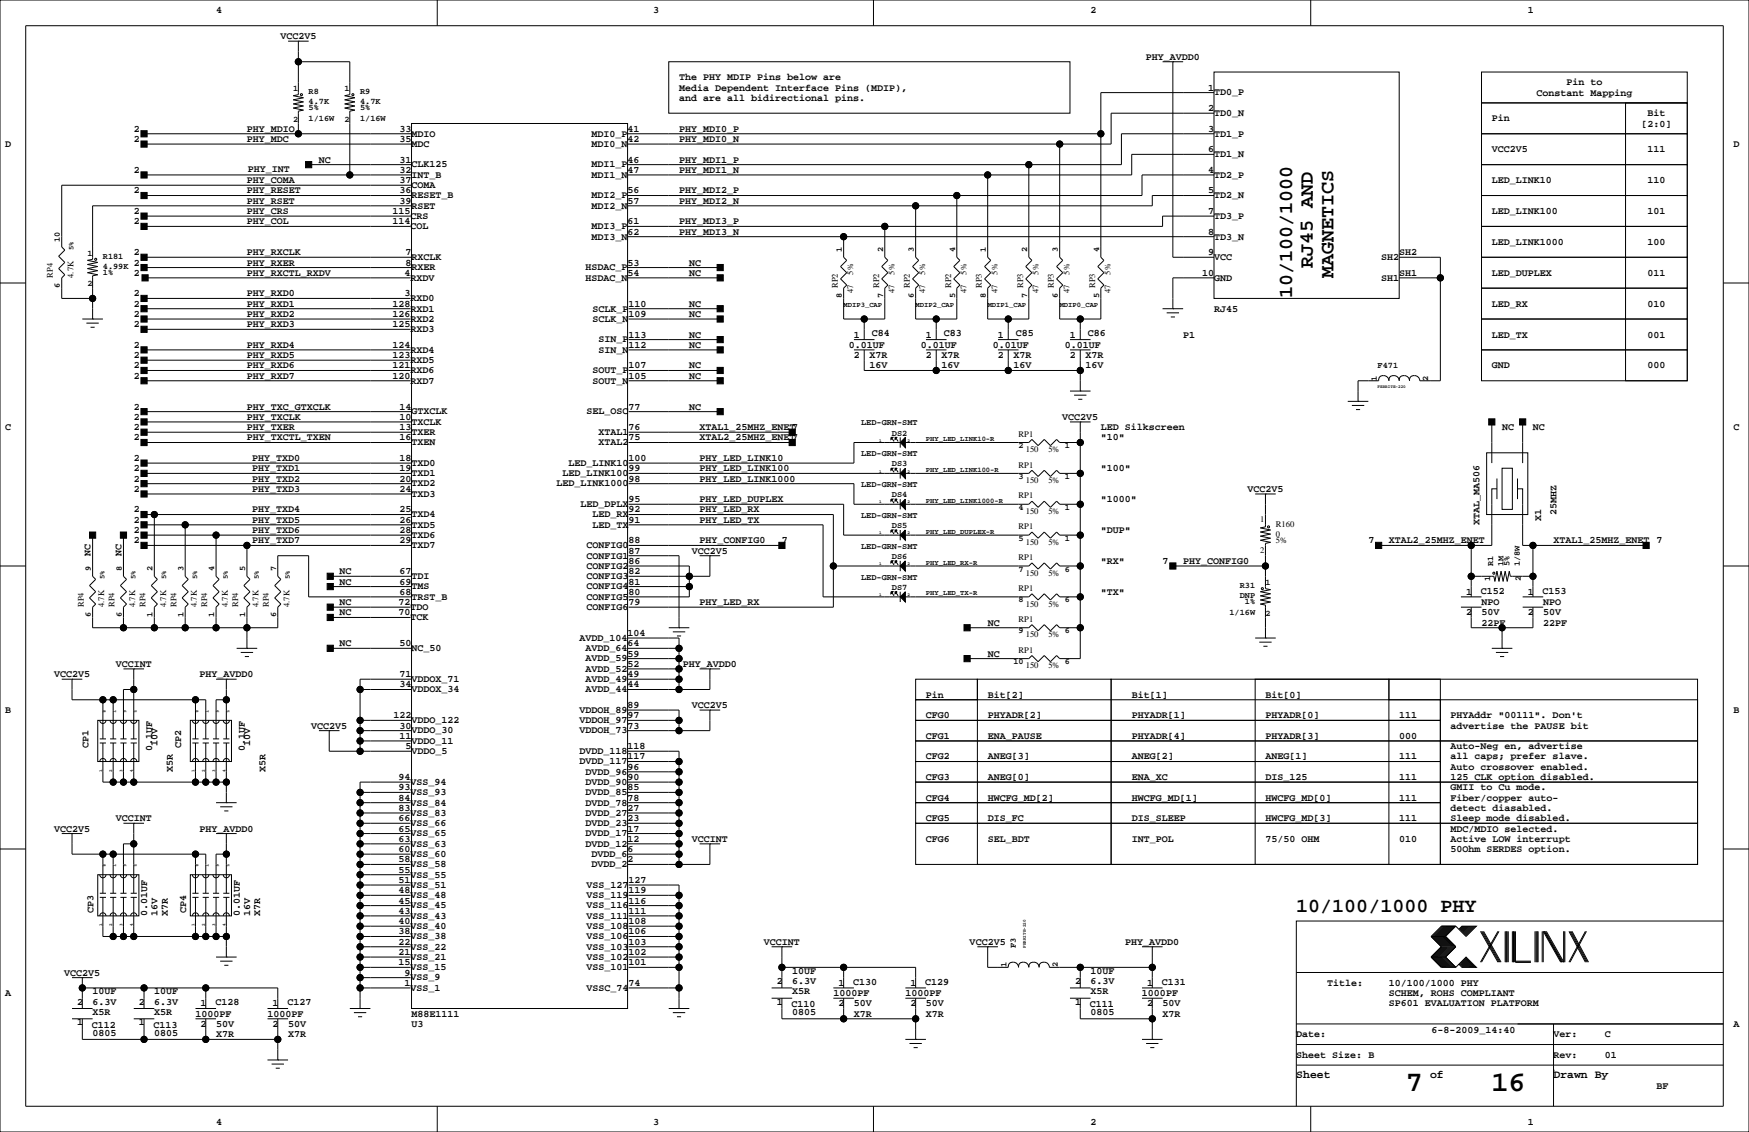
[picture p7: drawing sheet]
<svg xmlns="http://www.w3.org/2000/svg" width="432mm" height="279mm" viewBox="0 0 432 279" stroke-linecap="round" stroke-linejoin="round" font-family="sans-serif">
<defs><g id="words">
<g font-size="7.1">
<text x="347" y="269.3">7</text>
<text x="368.2" y="269.3">16</text>
</g>
<g font-size="4.9">
<text x="324.1" y="66" transform="rotate(-90 324.1 66)">RJ45 AND</text>
<text x="329.2" y="68.6" transform="rotate(-90 329.2 68.6)">MAGNETICS</text>
<text x="319" y="73.7" transform="rotate(-90 319 73.7)">10/100/1000</text>
<text x="320" y="225.1">10/100/1000 PHY</text>
</g>
<g font-size="2.8">
<text x="320" y="266.1">Sheet</text>
<text x="353.1" y="266.1">of</text>
<text x="383.5" y="266.1">Drawn By</text>
</g>
<g font-size="2.5">
<text x="53.3" y="3.3">4</text>
<text x="161.3" y="3.3">3</text>
<text x="269.2" y="3.3">2</text>
<text x="377.2" y="3.3">1</text>
<text x="69.2" y="9.7">VCC2V5</text>
<text x="282.9" y="14.7">PHY_AVDD0</text>
<text x="167.6" y="19.8">The PHY MDIP Pins below are</text>
<text x="167.6" y="22.4">Media Dependent Interface Pins (MDIP),</text>
<text x="298.2" y="22.4">1</text>
<text x="299.7" y="23.6">TD0_P</text>
<text x="379.3" y="23.6">Constant Mapping</text>
<text x="386.7" y="21.1">Pin to</text>
<text x="167.6" y="24.9">and are all bidirectional pins.</text>
<text x="298.2" y="27.4">2</text>
<text x="299.7" y="28.6">TD0_N</text>
<text x="368.3" y="30">Pin</text>
<text x="406.7" y="28.7">Bit</text>
<text x="33" y="35.1">2</text>
<text x="33" y="32.5">2</text>
<text x="61" y="35.1">PHY_MDC</text>
<text x="61" y="32.5">PHY_MDIO</text>
<text x="98.6" y="35.1">35</text>
<text x="98.6" y="32.5">33</text>
<text x="101.6" y="33.7">MDIO</text>
<text x="146" y="33.7">MDI0_P</text>
<text x="154.9" y="32.5">41</text>
<text x="154.9" y="35.1">42</text>
<text x="167.6" y="32.5">PHY_MDI0_P</text>
<text x="167.6" y="35.1">PHY_MDI0_N</text>
<text x="298.2" y="32.5">3</text>
<text x="299.7" y="33.7">TD1_P</text>
<text x="405.2" y="31.2">[2:0]</text>
<text x="1.3" y="36.3">D</text>
<text x="78.7" y="40.1">NC</text>
<text x="98.6" y="40.1">31</text>
<text x="101.6" y="36.3">MDC</text>
<text x="101.6" y="41.3">CLK125</text>
<text x="146" y="36.3">MDI0_N</text>
<text x="146" y="41.3">MDI1_P</text>
<text x="154.9" y="40.1">46</text>
<text x="167.6" y="40.1">PHY_MDI1_P</text>
<text x="298.2" y="37.6">6</text>
<text x="299.7" y="38.8">TD1_N</text>
<text x="368.3" y="37.6">VCC2V5</text>
<text x="406.7" y="37.6">111</text>
<text x="428" y="36.3">D</text>
<text x="33" y="47.8">2</text>
<text x="33" y="42.7">2</text>
<text x="61" y="47.8">PHY_RESET</text>
<text x="61" y="45.2">PHY_COMA</text>
<text x="61.2" y="42.4">PHY_INT</text>
<text x="98.6" y="47.8">36</text>
<text x="98.6" y="45.2">37</text>
<text x="98.6" y="42.7">32</text>
<text x="101.6" y="46.4">COMA</text>
<text x="101.6" y="43.9">INT_B</text>
<text x="146" y="43.9">MDI1_N</text>
<text x="154.9" y="42.7">47</text>
<text x="154.9" y="47.8">56</text>
<text x="167.6" y="42.7">PHY_MDI1_N</text>
<text x="167.6" y="47.8">PHY_MDI2_P</text>
<text x="298.2" y="42.7">4</text>
<text x="298.2" y="47.8">5</text>
<text x="299.7" y="43.9">TD2_P</text>
<text x="368.3" y="45.2">LED_LINK10</text>
<text x="406.7" y="45.2">110</text>
<text x="33" y="52.8">2</text>
<text x="61" y="52.8">PHY_CRS</text>
<text x="61" y="50.3">PHY_RSET</text>
<text x="96.9" y="52.8">115</text>
<text x="98.6" y="50.3">39</text>
<text x="101.6" y="51.5">RSET</text>
<text x="101.6" y="49">RESET_B</text>
<text x="146" y="51.5">MDI2_N</text>
<text x="146" y="49">MDI2_P</text>
<text x="154.9" y="50.3">57</text>
<text x="167.6" y="50.3">PHY_MDI2_N</text>
<text x="298.2" y="52.8">7</text>
<text x="299.7" y="49">TD2_N</text>
<text x="368.3" y="52.8">LED_LINK100</text>
<text x="406.7" y="52.8">101</text>
<text x="33" y="55.4">2</text>
<text x="61" y="55.4">PHY_COL</text>
<text x="96.9" y="55.4">114</text>
<text x="101.3" y="54">CRS</text>
<text x="101.3" y="56.6">COL</text>
<text x="146" y="59.1">MDI3_N</text>
<text x="146" y="56.6">MDI3_P</text>
<text x="154.9" y="57.9">62</text>
<text x="154.9" y="55.4">61</text>
<text x="167.6" y="55.4">PHY_MDI3_P</text>
<text x="167.6" y="57.9">PHY_MDI3_N</text>
<text x="298.2" y="57.9">8</text>
<text x="299.7" y="59.1">TD3_N</text>
<text x="299.7" y="54">TD3_P</text>
<text x="33" y="63">2</text>
<text x="33" y="65.5">2</text>
<text x="61" y="63">PHY_RXCLK</text>
<text x="61" y="65.5">PHY_RXER</text>
<text x="100.1" y="65.5">8</text>
<text x="100.1" y="63">7</text>
<text x="101.6" y="64.2">RXCLK</text>
<text x="154.9" y="65.5">53</text>
<text x="170.2" y="65.5">NC</text>
<text x="298.2" y="63">9</text>
<text x="299.7" y="64.2">VCC</text>
<text x="341" y="64.2">SH2</text>
<text x="345.4" y="63">SH2</text>
<text x="368.3" y="60.5">LED_LINK1000</text>
<text x="406.7" y="60.5">100</text>
<text x="33" y="68.1">2</text>
<text x="61" y="68.1">PHY_RXCTL_RXDV</text>
<text x="99.9" y="68.1">4</text>
<text x="101.3" y="69.3">RXDV</text>
<text x="101.6" y="66.7">RXER</text>
<text x="144.6" y="69.3">HSDAC_N</text>
<text x="144.6" y="66.7">HSDAC_P</text>
<text x="154.9" y="68.1">54</text>
<text x="170.2" y="68.1">NC</text>
<text x="296.8" y="68.1">10</text>
<text x="299.7" y="69.3">GND</text>
<text x="341" y="69.3">SH1</text>
<text x="345.4" y="68.1">SH1</text>
<text x="368.3" y="68.1">LED_DUPLEX</text>
<text x="406.7" y="68.1">011</text>
<text x="33" y="73.2">2</text>
<text x="33" y="75.7">2</text>
<text x="61" y="73.2">PHY_RXD0</text>
<text x="61" y="75.7">PHY_RXD1</text>
<text x="96.9" y="75.7">128</text>
<text x="99.9" y="73.2">3</text>
<text x="101.3" y="76.9">RXD1</text>
<text x="101.3" y="74.4">RXD0</text>
<text x="146.3" y="76.9">SCLK_P</text>
<text x="155.2" y="75.7">110</text>
<text x="170.2" y="75.7">NC</text>
<text x="299.7" y="77">RJ45</text>
<text x="368.3" y="75.7">LED_RX</text>
<text x="406.7" y="75.7">010</text>
<text x="33" y="80.8">2</text>
<text x="33" y="78.2">2</text>
<text x="61" y="80.8">PHY_RXD3</text>
<text x="61" y="78.2">PHY_RXD2</text>
<text x="96.9" y="78.2">126</text>
<text x="96.9" y="80.8">125</text>
<text x="101.3" y="79.4">RXD2</text>
<text x="101.3" y="82">RXD3</text>
<text x="146.3" y="79.4">SCLK_N</text>
<text x="155.2" y="83.3">113</text>
<text x="155.2" y="78.2">109</text>
<text x="170.2" y="78.2">NC</text>
<text x="170.2" y="83.3">NC</text>
<text x="210.8" y="83.3">1</text>
<text x="215.2" y="83">C84</text>
<text x="228.6" y="83.3">1</text>
<text x="233" y="83">C83</text>
<text x="246.4" y="83.3">1</text>
<text x="250.8" y="83">C85</text>
<text x="264.2" y="83.3">1</text>
<text x="268.5" y="83">C86</text>
<text x="292.1" y="83.3">P1</text>
<text x="368.3" y="83.3">LED_TX</text>
<text x="406.7" y="83.3">001</text>
<text x="33" y="88.4">2</text>
<text x="33" y="85.9">2</text>
<text x="61" y="88.4">PHY_RXD5</text>
<text x="61" y="85.9">PHY_RXD4</text>
<text x="96.9" y="85.9">124</text>
<text x="96.9" y="88.4">123</text>
<text x="101.3" y="87.1">RXD4</text>
<text x="101.3" y="89.6">RXD5</text>
<text x="147.8" y="84.5">SIN_P</text>
<text x="147.8" y="87.1">SIN_N</text>
<text x="155.2" y="85.9">112</text>
<text x="170.2" y="85.9">NC</text>
<text x="209.5" y="85.9">0.01UF</text>
<text x="210.8" y="88.4">2</text>
<text x="214.6" y="88.4">X7R</text>
<text x="227.3" y="85.9">0.01UF</text>
<text x="228.6" y="88.4">2</text>
<text x="232.4" y="88.4">X7R</text>
<text x="245.1" y="85.9">0.01UF</text>
<text x="246.4" y="88.4">2</text>
<text x="250.2" y="88.4">X7R</text>
<text x="262.9" y="85.9">0.01UF</text>
<text x="264.2" y="88.4">2</text>
<text x="268" y="88.4">X7R</text>
<text x="33" y="93.5">2</text>
<text x="33" y="90.9">2</text>
<text x="61" y="93.5">PHY_RXD7</text>
<text x="61" y="90.9">PHY_RXD6</text>
<text x="96.9" y="90.9">121</text>
<text x="96.9" y="93.5">120</text>
<text x="101.3" y="92.1">RXD6</text>
<text x="101.3" y="94.7">RXD7</text>
<text x="146.3" y="94.7">SOUT_N</text>
<text x="146.3" y="92.1">SOUT_P</text>
<text x="155.2" y="93.5">105</text>
<text x="155.2" y="90.9">107</text>
<text x="170.2" y="90.9">NC</text>
<text x="170.2" y="93.5">NC</text>
<text x="214.6" y="90.9">16V</text>
<text x="232.4" y="90.9">16V</text>
<text x="250.2" y="90.9">16V</text>
<text x="268" y="90.9">16V</text>
<text x="368.3" y="90.9">GND</text>
<text x="406.7" y="90.9">000</text>
<text x="33" y="101.1">2</text>
<text x="61" y="101.1">PHY_TXC_GTXCLK</text>
<text x="98.6" y="101.1">14</text>
<text x="155.2" y="101.1">77</text>
<text x="170.2" y="101.1">NC</text>
<text x="1.3" y="106.2">C</text>
<text x="33" y="103.6">2</text>
<text x="33" y="106.2">2</text>
<text x="61" y="103.6">PHY_TXCLK</text>
<text x="61" y="106.2">PHY_TXER</text>
<text x="98.6" y="106.2">13</text>
<text x="98.6" y="103.6">10</text>
<text x="101.6" y="107.4">TXER</text>
<text x="101.6" y="104.8">TXCLK</text>
<text x="101.6" y="102.3">GTXCLK</text>
<text x="144.8" y="102.3">SEL_OSC</text>
<text x="147.8" y="107.4">XTAL1</text>
<text x="155.2" y="106.2">76</text>
<text x="172.7" y="106.2">XTAL1_25MHZ_ENET7</text>
<text x="262.3" y="103.6">VCC2V5</text>
<text x="271.8" y="106.2">LED Silkscreen</text>
<text x="370.8" y="106.2">NC</text>
<text x="378.5" y="106.2">NC</text>
<text x="428" y="106.2">C</text>
<text x="33" y="108.7">2</text>
<text x="33" y="113.8">2</text>
<text x="61" y="108.7">PHY_TXCTL_TXEN</text>
<text x="62.2" y="113.8">PHY_TXD0</text>
<text x="98.6" y="113.8">18</text>
<text x="98.6" y="108.7">16</text>
<text x="101.6" y="109.9">TXEN</text>
<text x="147.8" y="109.9">XTAL2</text>
<text x="155.2" y="113.8">100</text>
<text x="155.2" y="108.7">75</text>
<text x="172.7" y="108.7">XTAL2_25MHZ_ENET7</text>
<text x="172.7" y="113.8">PHY_LED_LINK10</text>
<text x="271.8" y="108.7">&quot;10&quot;</text>
<text x="33" y="118.9">2</text>
<text x="33" y="116.3">2</text>
<text x="62.2" y="118.9">PHY_TXD2</text>
<text x="62.2" y="116.3">PHY_TXD1</text>
<text x="98.6" y="116.3">19</text>
<text x="98.6" y="118.9">20</text>
<text x="101.6" y="115">TXD0</text>
<text x="101.6" y="117.5">TXD1</text>
<text x="138.9" y="117.5">LED_LINK100</text>
<text x="140.4" y="115">LED_LINK10</text>
<text x="155.2" y="116.3">99</text>
<text x="155.2" y="118.9">98</text>
<text x="172.7" y="116.3">PHY_LED_LINK100</text>
<text x="172.7" y="118.9">PHY_LED_LINK1000</text>
<text x="271.8" y="116.3">&quot;100&quot;</text>
<text x="33" y="121.4">2</text>
<text x="62.2" y="121.4">PHY_TXD3</text>
<text x="98.6" y="121.4">24</text>
<text x="101.6" y="120.1">TXD2</text>
<text x="101.6" y="122.6">TXD3</text>
<text x="137.4" y="120.1">LED_LINK1000</text>
<text x="143.3" y="125.2">LED_DPLX</text>
<text x="155.2" y="124">95</text>
<text x="172.7" y="124">PHY_LED_DUPLEX</text>
<text x="271.8" y="124">&quot;1000&quot;</text>
<text x="308" y="121.4">VCC2V5</text>
<text x="33" y="131.6">2</text>
<text x="33" y="129">2</text>
<text x="33" y="126.5">2</text>
<text x="62.2" y="131.6">PHY_TXD6</text>
<text x="62.2" y="129">PHY_TXD5</text>
<text x="62.2" y="126.5">PHY_TXD4</text>
<text x="98.6" y="126.5">25</text>
<text x="98.6" y="129">26</text>
<text x="98.6" y="131.6">28</text>
<text x="101.6" y="127.7">TXD4</text>
<text x="101.6" y="130.2">TXD5</text>
<text x="146.3" y="127.7">LED_RX</text>
<text x="146.3" y="130.2">LED_TX</text>
<text x="155.2" y="126.5">92</text>
<text x="155.2" y="129">91</text>
<text x="172.7" y="129">PHY_LED_TX</text>
<text x="172.7" y="126.5">PHY_LED_RX</text>
<text x="271.8" y="131.6">&quot;DUP&quot;</text>
<text x="365.3" y="129.5" transform="rotate(-90 365.3 129.5)">XTAL_MA506</text>
<text x="380.5" y="128.5" transform="rotate(-90 380.5 128.5)">X1</text>
<text x="384.3" y="127" transform="rotate(-90 384.3 127)">25MHZ</text>
<text x="22.4" y="137.2" transform="rotate(-90 22.4 137.2)">NC</text>
<text x="30" y="137.2" transform="rotate(-90 30 137.2)">NC</text>
<text x="33" y="134.1">2</text>
<text x="62.2" y="134.1">PHY_TXD7</text>
<text x="98.6" y="134.1">29</text>
<text x="101.6" y="135.3">TXD7</text>
<text x="101.6" y="132.8">TXD6</text>
<text x="144.8" y="137.9">CONFIG1</text>
<text x="144.8" y="135.3">CONFIG0</text>
<text x="155.2" y="136.7">87</text>
<text x="155.2" y="134.1">88</text>
<text x="170.8" y="136.7">VCC2V5</text>
<text x="172.7" y="134.1">PHY_CONFIG0</text>
<text x="193" y="134.1">7</text>
<text x="337.8" y="134.1">7</text>
<text x="342.9" y="134.1">XTAL2_25MHZ_ENET</text>
<text x="383.5" y="134.1">XTAL1_25MHZ_ENET 7</text>
<text x="83.8" y="141.7">NC</text>
<text x="98.6" y="141.7">67</text>
<text x="101.6" y="142.9">TDI</text>
<text x="144.8" y="142.9">CONFIG3</text>
<text x="144.8" y="140.4">CONFIG2</text>
<text x="155.2" y="141.7">82</text>
<text x="155.2" y="139.2">86</text>
<text x="271.8" y="139.2">&quot;RX&quot;</text>
<text x="287" y="139.2">7</text>
<text x="292.1" y="139.2">PHY_CONFIG0</text>
<text x="83.8" y="144.3">NC</text>
<text x="83.8" y="149.4">NC</text>
<text x="98.4" y="149.4">72</text>
<text x="98.6" y="144.3">69</text>
<text x="98.6" y="146.8">68</text>
<text x="101.6" y="145.5">TMS</text>
<text x="101.6" y="148">TRST_B</text>
<text x="144.8" y="145.5">CONFIG4</text>
<text x="144.8" y="148">CONFIG5</text>
<text x="155.2" y="144.3">81</text>
<text x="155.2" y="146.8">80</text>
<text x="155.2" y="149.4">79</text>
<text x="172.7" y="149.4">PHY_LED_RX</text>
<text x="271.8" y="146.8">&quot;TX&quot;</text>
<text x="361.9" y="146.8">1</text>
<text x="365.6" y="146.5">C152</text>
<text x="365.8" y="149.4">NPO</text>
<text x="377.2" y="146.8">1</text>
<text x="380.8" y="146.5">C153</text>
<text x="381" y="149.4">NPO</text>
<text x="83.8" y="151.9">NC</text>
<text x="98.4" y="151.9">70</text>
<text x="101.3" y="150.6">TDO</text>
<text x="101.3" y="153.1">TCK</text>
<text x="144.8" y="150.6">CONFIG6</text>
<text x="243.8" y="154.4">NC</text>
<text x="361.9" y="151.9">2</text>
<text x="365.8" y="154.4">22PF</text>
<text x="365.8" y="151.9">50V</text>
<text x="377.2" y="151.9">2</text>
<text x="381" y="151.9">50V</text>
<text x="381" y="154.4">22PF</text>
<text x="83.8" y="159.5">NC</text>
<text x="98.6" y="159.5">50</text>
<text x="101.6" y="160.7">NC_50</text>
<text x="143.1" y="158.2">AVDD_104</text>
<text x="144.6" y="160.7">AVDD_64</text>
<text x="154.9" y="157">104</text>
<text x="154.9" y="159.5">64</text>
<text x="13.3" y="167.1">VCC2V5</text>
<text x="28.6" y="164.6">VCCINT</text>
<text x="49.2" y="167.1">PHY_AVDD0</text>
<text x="98.6" y="167.1">71</text>
<text x="144.6" y="163.3">AVDD_59</text>
<text x="144.6" y="165.8">AVDD_52</text>
<text x="154.9" y="162.1">59</text>
<text x="154.9" y="164.6">52</text>
<text x="154.9" y="167.1">49</text>
<text x="168.6" y="164.6">PHY_AVDD0</text>
<text x="243.8" y="162.1">NC</text>
<text x="98.6" y="169.7">34</text>
<text x="101.6" y="168.3">VDDOX_71</text>
<text x="101.6" y="170.9">VDDOX_34</text>
<text x="144.6" y="168.3">AVDD_49</text>
<text x="144.6" y="170.9">AVDD_44</text>
<text x="154.9" y="169.7">44</text>
<text x="228.6" y="172.2">Pin</text>
<text x="243.8" y="172.2">Bit[2]</text>
<text x="279.4" y="172.2">Bit[1]</text>
<text x="312.4" y="172.2">Bit[0]</text>
<text x="1.3" y="176">B</text>
<text x="76.8" y="179.8">VCC2V5</text>
<text x="97.2" y="177.3">122</text>
<text x="98.6" y="179.8">30</text>
<text x="101.6" y="178.5">VDDO_122</text>
<text x="143.1" y="178.5">VDDOH_97</text>
<text x="143.1" y="176">VDDOH_89</text>
<text x="154.9" y="177.3">97</text>
<text x="154.9" y="179.8">73</text>
<text x="154.9" y="174.8">89</text>
<text x="170.8" y="174.8">VCC2V5</text>
<text x="228.6" y="177.3">CFG0</text>
<text x="243.8" y="177.3">PHYADR[2]</text>
<text x="279.4" y="177.3">PHYADR[1]</text>
<text x="312.4" y="177.3">PHYADR[0]</text>
<text x="345.4" y="177.3">111</text>
<text x="358.1" y="179.8">advertise the PAUSE bit</text>
<text x="358.1" y="177.3">PHYAddr &quot;00111&quot;. Don't</text>
<text x="428" y="176">B</text>
<text x="21.8" y="184.7" transform="rotate(-90 21.8 184.7)">CP1</text>
<text x="37.6" y="185.4" transform="rotate(-90 37.6 185.4)">0.1UF</text>
<text x="38.9" y="184.1" transform="rotate(-90 38.9 184.1)">10V</text>
<text x="44.7" y="184.7" transform="rotate(-90 44.7 184.7)">CP2</text>
<text x="60.5" y="185.4" transform="rotate(-90 60.5 185.4)">0.1UF</text>
<text x="61.7" y="184.1" transform="rotate(-90 61.7 184.1)">10V</text>
<text x="98.6" y="182.4">11</text>
<text x="100.1" y="184.9">5</text>
<text x="101.6" y="181">VDDO_30</text>
<text x="101.6" y="183.6">VDDO_11</text>
<text x="143.1" y="181">VDDOH_73</text>
<text x="154.9" y="184.9">118</text>
<text x="228.6" y="182.4">CFG1</text>
<text x="243.8" y="182.4">ENA_PAUSE</text>
<text x="279.4" y="182.4">PHYADR[4]</text>
<text x="312.4" y="182.4">PHYADR[3]</text>
<text x="345.4" y="182.4">000</text>
<text x="358.1" y="184.9">Auto-Neg en, advertise</text>
<text x="42.7" y="190.5" transform="rotate(-90 42.7 190.5)">X5R</text>
<text x="65.5" y="190.5" transform="rotate(-90 65.5 190.5)">X5R</text>
<text x="101.6" y="186.1">VDDO_5</text>
<text x="143.1" y="188.7">DVDD_117</text>
<text x="143.1" y="186.1">DVDD_118</text>
<text x="144.6" y="191.2">DVDD_96</text>
<text x="154.9" y="187.5">117</text>
<text x="154.9" y="190">96</text>
<text x="228.6" y="187.5">CFG2</text>
<text x="243.8" y="187.5">ANEG[3]</text>
<text x="279.4" y="187.5">ANEG[2]</text>
<text x="312.4" y="187.5">ANEG[1]</text>
<text x="345.4" y="187.5">111</text>
<text x="358.1" y="190">Auto crossover enabled.</text>
<text x="358.1" y="187.5">all caps; prefer slave.</text>
<text x="98.4" y="195.1">93</text>
<text x="98.4" y="197.6">84</text>
<text x="98.4" y="192.5">94</text>
<text x="101.3" y="196.3">VSS_93</text>
<text x="101.3" y="193.7">VSS_94</text>
<text x="144.6" y="193.7">DVDD_90</text>
<text x="144.6" y="196.3">DVDD_85</text>
<text x="154.9" y="192.5">90</text>
<text x="154.9" y="195.1">85</text>
<text x="154.9" y="197.6">78</text>
<text x="228.6" y="192.5">CFG3</text>
<text x="228.6" y="197.6">CFG4</text>
<text x="243.8" y="192.5">ANEG[0]</text>
<text x="243.8" y="197.6">HWCFG_MD[2]</text>
<text x="279.4" y="192.5">ENA_XC</text>
<text x="279.4" y="197.6">HWCFG_MD[1]</text>
<text x="312.4" y="192.5">DIS_125</text>
<text x="312.4" y="197.6">HWCFG_MD[0]</text>
<text x="345.4" y="197.6">111</text>
<text x="345.4" y="192.5">111</text>
<text x="358.1" y="192.5">125 CLK option disabled.</text>
<text x="358.1" y="195.1">GMII to Cu mode.</text>
<text x="358.1" y="197.6">Fiber/copper auto-</text>
<text x="28.6" y="202.7">VCCINT</text>
<text x="98.4" y="200.2">83</text>
<text x="98.4" y="202.7">66</text>
<text x="101.3" y="198.8">VSS_84</text>
<text x="101.3" y="201.4">VSS_83</text>
<text x="101.3" y="203.9">VSS_66</text>
<text x="144.6" y="198.8">DVDD_78</text>
<text x="144.6" y="203.9">DVDD_23</text>
<text x="144.6" y="201.4">DVDD_27</text>
<text x="154.9" y="202.7">23</text>
<text x="154.9" y="200.2">27</text>
<text x="228.6" y="202.7">CFG5</text>
<text x="243.8" y="202.7">DIS_FC</text>
<text x="279.4" y="202.7">DIS_SLEEP</text>
<text x="312.4" y="202.7">HWCFG_MD[3]</text>
<text x="345.4" y="202.7">111</text>
<text x="358.1" y="200.2">detect diasabled.</text>
<text x="358.1" y="202.7">Sleep mode disabled.</text>
<text x="13.3" y="205.2">VCC2V5</text>
<text x="49.2" y="205.2">PHY_AVDD0</text>
<text x="98.4" y="205.2">65</text>
<text x="98.4" y="207.8">63</text>
<text x="101.3" y="206.4">VSS_65</text>
<text x="101.3" y="209">VSS_63</text>
<text x="144.6" y="206.4">DVDD_17</text>
<text x="144.6" y="209">DVDD_12</text>
<text x="154.9" y="205.2">17</text>
<text x="154.9" y="207.8">12</text>
<text x="170.8" y="207.8">VCCINT</text>
<text x="228.6" y="207.8">CFG6</text>
<text x="243.8" y="207.8">SEL_BDT</text>
<text x="279.4" y="207.8">INT_POL</text>
<text x="312.4" y="207.8">75/50 OHM</text>
<text x="345.4" y="207.8">010</text>
<text x="358.1" y="205.2">MDC/MDIO selected.</text>
<text x="358.1" y="207.8">Active LOW interrupt</text>
<text x="98.4" y="210.3">60</text>
<text x="98.4" y="212.9">58</text>
<text x="98.4" y="215.4">55</text>
<text x="101.3" y="211.5">VSS_60</text>
<text x="101.3" y="214.1">VSS_58</text>
<text x="146" y="211.5">DVDD_6</text>
<text x="146" y="214.1">DVDD_2</text>
<text x="154.9" y="210.3">6</text>
<text x="154.9" y="212.9">2</text>
<text x="358.1" y="210.3">50Ohm SERDES option.</text>
<text x="98.4" y="220.5">48</text>
<text x="98.4" y="217.9">51</text>
<text x="101.3" y="221.7">VSS_48</text>
<text x="101.3" y="219.1">VSS_51</text>
<text x="101.3" y="216.6">VSS_55</text>
<text x="144.8" y="219.1">VSS_127</text>
<text x="144.8" y="221.7">VSS_119</text>
<text x="155.2" y="217.9">127</text>
<text x="155.2" y="220.5">119</text>
<text x="23.1" y="225.3" transform="rotate(-90 23.1 225.3)">CP3</text>
<text x="36.3" y="226.1" transform="rotate(-90 36.3 226.1)">0.01UF</text>
<text x="38.9" y="226.1" transform="rotate(-90 38.9 226.1)">16V</text>
<text x="41.4" y="226.1" transform="rotate(-90 41.4 226.1)">X7R</text>
<text x="46" y="225.3" transform="rotate(-90 46 225.3)">CP4</text>
<text x="59.2" y="226.1" transform="rotate(-90 59.2 226.1)">0.01UF</text>
<text x="61.7" y="226.1" transform="rotate(-90 61.7 226.1)">16V</text>
<text x="64.3" y="226.1" transform="rotate(-90 64.3 226.1)">X7R</text>
<text x="98.4" y="225.6">43</text>
<text x="98.4" y="223">45</text>
<text x="101.3" y="226.8">VSS_43</text>
<text x="101.3" y="224.2">VSS_45</text>
<text x="144.8" y="224.2">VSS_116</text>
<text x="144.8" y="226.8">VSS_111</text>
<text x="155.2" y="223">116</text>
<text x="155.2" y="225.6">111</text>
<text x="98.4" y="233.2">22</text>
<text x="98.4" y="228.1">40</text>
<text x="98.4" y="230.6">38</text>
<text x="101.3" y="229.3">VSS_40</text>
<text x="101.3" y="231.8">VSS_38</text>
<text x="144.8" y="231.8">VSS_106</text>
<text x="144.8" y="229.3">VSS_108</text>
<text x="155.2" y="230.6">106</text>
<text x="155.2" y="228.1">108</text>
<text x="155.2" y="233.2">103</text>
<text x="188.6" y="233.2">VCCINT</text>
<text x="239.4" y="233.2">VCC2V5</text>
<text x="277.8" y="233.2">PHY_AVDD0</text>
<text x="98.4" y="238.3">15</text>
<text x="98.4" y="235.7">21</text>
<text x="101.3" y="239.5">VSS_15</text>
<text x="101.3" y="236.9">VSS_21</text>
<text x="101.3" y="234.4">VSS_22</text>
<text x="144.8" y="234.4">VSS_103</text>
<text x="144.8" y="236.9">VSS_102</text>
<text x="144.8" y="239.5">VSS_101</text>
<text x="155.2" y="235.7">102</text>
<text x="155.2" y="238.3">101</text>
<text x="1.3" y="245.9">A</text>
<text x="15.9" y="240.8">VCC2V5</text>
<text x="22.9" y="245.5">10UF</text>
<text x="38.1" y="245.5">10UF</text>
<text x="99.9" y="240.8">9</text>
<text x="99.9" y="243.3">1</text>
<text x="101.3" y="242">VSS_9</text>
<text x="101.3" y="244.5">VSS_1</text>
<text x="144.8" y="244.5">VSSC_74</text>
<text x="155.2" y="243.3">74</text>
<text x="191.8" y="242.9">2</text>
<text x="195.6" y="242.9">6.3V</text>
<text x="195.6" y="245.5">X5R</text>
<text x="195.6" y="240.4">10UF</text>
<text x="205.7" y="245.9">1000PF</text>
<text x="207" y="243.3">1</text>
<text x="210.7" y="243">C130</text>
<text x="223.5" y="245.9">1000PF</text>
<text x="224.8" y="243.3">1</text>
<text x="228.4" y="243">C129</text>
<text x="265.4" y="242.9">2</text>
<text x="269.2" y="242.9">6.3V</text>
<text x="269.2" y="245.5">X5R</text>
<text x="269.2" y="240.4">10UF</text>
<text x="281.9" y="245.9">1000PF</text>
<text x="283.2" y="243.3">1</text>
<text x="286.9" y="243">C131</text>
<text x="327.7" y="243.3">Title:</text>
<text x="342.9" y="245.9">SCHEM, ROHS COMPLIANT</text>
<text x="342.9" y="243.3">10/100/1000 PHY</text>
<text x="19" y="248">2</text>
<text x="22.9" y="248">6.3V</text>
<text x="22.9" y="250.5">X5R</text>
<text x="34.3" y="248">2</text>
<text x="38.1" y="248">6.3V</text>
<text x="38.1" y="250.5">X5R</text>
<text x="48.3" y="251">1000PF</text>
<text x="49.5" y="248.4">1</text>
<text x="53.2" y="248.1">C128</text>
<text x="66" y="251">1000PF</text>
<text x="67.3" y="248.4">1</text>
<text x="71" y="248.1">C127</text>
<text x="101.6" y="251">M88E1111</text>
<text x="191.8" y="248">1</text>
<text x="195.4" y="248.6">C110</text>
<text x="195.6" y="250.5">0805</text>
<text x="207" y="248.4">2</text>
<text x="210.8" y="248.4">50V</text>
<text x="210.8" y="251">X7R</text>
<text x="224.8" y="248.4">2</text>
<text x="228.6" y="251">X7R</text>
<text x="228.6" y="248.4">50V</text>
<text x="265.4" y="248">1</text>
<text x="269.1" y="248.6">C111</text>
<text x="269.2" y="250.5">0805</text>
<text x="283.2" y="248.4">2</text>
<text x="287" y="248.4">50V</text>
<text x="287" y="251">X7R</text>
<text x="342.9" y="248.4">SP601 EVALUATION PLATFORM</text>
<text x="19" y="253.1">1</text>
<text x="22.7" y="253.7">C112</text>
<text x="22.9" y="255.6">0805</text>
<text x="34.3" y="253.1">1</text>
<text x="37.9" y="253.7">C113</text>
<text x="38.1" y="255.6">0805</text>
<text x="49.5" y="253.5">2</text>
<text x="53.3" y="256">X7R</text>
<text x="53.3" y="253.5">50V</text>
<text x="67.3" y="253.5">2</text>
<text x="71.1" y="253.5">50V</text>
<text x="71.1" y="256">X7R</text>
<text x="101.6" y="253.5">U3</text>
<text x="320" y="256">Date:</text>
<text x="353.4" y="255">6-8-2009_14:40</text>
<text x="383.5" y="256">Ver:</text>
<text x="396.2" y="256">C</text>
<text x="428" y="253.5">A</text>
<text x="320" y="261.1">Sheet Size: B</text>
<text x="383.5" y="261.1">Rev:</text>
<text x="396.2" y="261.1">01</text>
<text x="408.9" y="268.7">BF</text>
<text x="53.3" y="277.6">4</text>
<text x="161.3" y="277.6">3</text>
<text x="269.2" y="277.6">2</text>
<text x="377.2" y="277.6">1</text>
</g>
<g font-size="2.1">
<text x="72.4" y="22.4">1</text>
<text x="76.2" y="23.2">R8</text>
<text x="85.1" y="22.4">1</text>
<text x="88.9" y="23.2">R9</text>
<text x="76.2" y="27.3">5%</text>
<text x="76.2" y="29.8">1/16W</text>
<text x="76.2" y="25.7">4.7K</text>
<text x="88.9" y="25.7">4.7K</text>
<text x="88.9" y="29.8">1/16W</text>
<text x="88.9" y="27.3">5%</text>
<text x="72.4" y="30">2</text>
<text x="85.1" y="30">2</text>
<text x="14.8" y="59.7" transform="rotate(-90 14.8 59.7)">10</text>
<text x="21.6" y="63.1">1</text>
<text x="25.4" y="63.8">R181</text>
<text x="207.8" y="62.2" transform="rotate(-90 207.8 62.2)">1</text>
<text x="218" y="62.2" transform="rotate(-90 218 62.2)">2</text>
<text x="225.6" y="62.2" transform="rotate(-90 225.6 62.2)">3</text>
<text x="235.8" y="62.2" transform="rotate(-90 235.8 62.2)">4</text>
<text x="243.4" y="62.2" transform="rotate(-90 243.4 62.2)">1</text>
<text x="253.6" y="62.2" transform="rotate(-90 253.6 62.2)">2</text>
<text x="261.2" y="62.2" transform="rotate(-90 261.2 62.2)">3</text>
<text x="271.3" y="62.2" transform="rotate(-90 271.3 62.2)">4</text>
<text x="13.1" y="68.6" transform="rotate(-90 13.1 68.6)">RP4</text>
<text x="14.8" y="71.1" transform="rotate(-90 14.8 71.1)">6</text>
<text x="18.1" y="68.6" transform="rotate(-90 18.1 68.6)">4.7K</text>
<text x="21.6" y="70.7">2</text>
<text x="25.4" y="66.4">4.99K</text>
<text x="25.4" y="67.9">1%</text>
<text x="206.9" y="71.1" transform="rotate(-90 206.9 71.1)">RP2</text>
<text x="210.7" y="67.8" transform="rotate(-90 210.7 67.8)">5%</text>
<text x="217" y="71.1" transform="rotate(-90 217 71.1)">RP2</text>
<text x="220.8" y="67.8" transform="rotate(-90 220.8 67.8)">5%</text>
<text x="224.6" y="71.1" transform="rotate(-90 224.6 71.1)">RP2</text>
<text x="228.4" y="67.8" transform="rotate(-90 228.4 67.8)">5%</text>
<text x="234.8" y="71.1" transform="rotate(-90 234.8 71.1)">RP2</text>
<text x="238.6" y="67.8" transform="rotate(-90 238.6 67.8)">5%</text>
<text x="242.4" y="71.1" transform="rotate(-90 242.4 71.1)">RP3</text>
<text x="246.2" y="67.8" transform="rotate(-90 246.2 67.8)">5%</text>
<text x="252.6" y="71.1" transform="rotate(-90 252.6 71.1)">RP3</text>
<text x="256.4" y="67.8" transform="rotate(-90 256.4 67.8)">5%</text>
<text x="260.2" y="71.1" transform="rotate(-90 260.2 71.1)">RP3</text>
<text x="264" y="67.8" transform="rotate(-90 264 67.8)">5%</text>
<text x="270.4" y="71.1" transform="rotate(-90 270.4 71.1)">RP3</text>
<text x="274.2" y="67.8" transform="rotate(-90 274.2 67.8)">5%</text>
<text x="207.8" y="73.7" transform="rotate(-90 207.8 73.7)">8</text>
<text x="210.7" y="72.4" transform="rotate(-90 210.7 72.4)">47</text>
<text x="218" y="73.7" transform="rotate(-90 218 73.7)">7</text>
<text x="220.8" y="72.4" transform="rotate(-90 220.8 72.4)">47</text>
<text x="225.6" y="73.7" transform="rotate(-90 225.6 73.7)">6</text>
<text x="228.4" y="72.4" transform="rotate(-90 228.4 72.4)">47</text>
<text x="235.8" y="73.7" transform="rotate(-90 235.8 73.7)">5</text>
<text x="238.6" y="72.4" transform="rotate(-90 238.6 72.4)">47</text>
<text x="243.4" y="73.7" transform="rotate(-90 243.4 73.7)">8</text>
<text x="246.2" y="72.4" transform="rotate(-90 246.2 72.4)">47</text>
<text x="253.6" y="73.7" transform="rotate(-90 253.6 73.7)">7</text>
<text x="256.4" y="72.4" transform="rotate(-90 256.4 72.4)">47</text>
<text x="261.2" y="73.7" transform="rotate(-90 261.2 73.7)">6</text>
<text x="264" y="72.4" transform="rotate(-90 264 72.4)">47</text>
<text x="271.3" y="73.7" transform="rotate(-90 271.3 73.7)">5</text>
<text x="274.2" y="72.4" transform="rotate(-90 274.2 72.4)">47</text>
<text x="339.9" y="94" transform="rotate(-90 339.9 94)">1</text>
<text x="340.1" y="90.8">F471</text>
<text x="352.6" y="94" transform="rotate(-90 352.6 94)">2</text>
<text x="212.6" y="105">LED-GRN-SMT</text>
<text x="220.2" y="107.5">DS2</text>
<text x="251.5" y="107.8">RP1</text>
<text x="212.6" y="112.6">LED-GRN-SMT</text>
<text x="251.5" y="110.6">2</text>
<text x="253.2" y="111.6">150</text>
<text x="258.8" y="111.6">5%</text>
<text x="262.9" y="110.6">1</text>
<text x="220.2" y="115.1">DS3</text>
<text x="251.5" y="118.2">3</text>
<text x="251.5" y="115.4">RP1</text>
<text x="253.2" y="119.2">150</text>
<text x="258.8" y="119.2">5%</text>
<text x="262.9" y="118.2">1</text>
<text x="212.6" y="120.2">LED-GRN-SMT</text>
<text x="220.2" y="122.8">DS4</text>
<text x="251.5" y="125.8">4</text>
<text x="251.5" y="123">RP1</text>
<text x="262.9" y="125.8">1</text>
<text x="212.6" y="127.8">LED-GRN-SMT</text>
<text x="220.2" y="130.4">DS5</text>
<text x="251.5" y="130.7">RP1</text>
<text x="253.2" y="126.8">150</text>
<text x="258.8" y="126.8">5%</text>
<text x="311.2" y="128.9">1</text>
<text x="315" y="130">R160</text>
<text x="212.6" y="135.5">LED-GRN-SMT</text>
<text x="220.2" y="138">DS6</text>
<text x="251.5" y="133.5">5</text>
<text x="253.2" y="134.5">150</text>
<text x="258.8" y="134.5">5%</text>
<text x="262.9" y="133.5">1</text>
<text x="311.2" y="136.5">2</text>
<text x="315" y="134.1">5%</text>
<text x="315" y="132.5">0</text>
<text x="22.4" y="141" transform="rotate(-90 22.4 141)">9</text>
<text x="30" y="141" transform="rotate(-90 30 141)">8</text>
<text x="37.7" y="141" transform="rotate(-90 37.7 141)">2</text>
<text x="45.3" y="141" transform="rotate(-90 45.3 141)">3</text>
<text x="52.9" y="141" transform="rotate(-90 52.9 141)">4</text>
<text x="60.5" y="141" transform="rotate(-90 60.5 141)">5</text>
<text x="68.1" y="141" transform="rotate(-90 68.1 141)">7</text>
<text x="212.6" y="143.1">LED-GRN-SMT</text>
<text x="251.5" y="141.1">7</text>
<text x="251.5" y="138.3">RP1</text>
<text x="253.2" y="142.1">150</text>
<text x="258.8" y="142.1">5%</text>
<text x="262.9" y="141.1">6</text>
<text x="367.9" y="143.5" transform="rotate(-90 367.9 143.5)">1</text>
<text x="368.6" y="139.7" transform="rotate(-90 368.6 139.7)">R1</text>
<text x="371.2" y="139.7" transform="rotate(-90 371.2 139.7)">1M</text>
<text x="372.7" y="139.7" transform="rotate(-90 372.7 139.7)">5%</text>
<text x="375.2" y="139.7" transform="rotate(-90 375.2 139.7)">1/8W</text>
<text x="375.5" y="143.5" transform="rotate(-90 375.5 143.5)">2</text>
<text x="20.7" y="149.9" transform="rotate(-90 20.7 149.9)">RP4</text>
<text x="25.8" y="149.9" transform="rotate(-90 25.8 149.9)">4.7K</text>
<text x="28.3" y="149.9" transform="rotate(-90 28.3 149.9)">RP4</text>
<text x="33.4" y="149.9" transform="rotate(-90 33.4 149.9)">4.7K</text>
<text x="35.9" y="149.9" transform="rotate(-90 35.9 149.9)">RP4</text>
<text x="41" y="149.9" transform="rotate(-90 41 149.9)">4.7K</text>
<text x="43.5" y="149.9" transform="rotate(-90 43.5 149.9)">RP4</text>
<text x="48.6" y="149.9" transform="rotate(-90 48.6 149.9)">4.7K</text>
<text x="51.2" y="149.9" transform="rotate(-90 51.2 149.9)">RP4</text>
<text x="56.2" y="149.9" transform="rotate(-90 56.2 149.9)">4.7K</text>
<text x="58.8" y="149.9" transform="rotate(-90 58.8 149.9)">RP4</text>
<text x="63.9" y="149.9" transform="rotate(-90 63.9 149.9)">4.7K</text>
<text x="66.4" y="149.9" transform="rotate(-90 66.4 149.9)">RP4</text>
<text x="71.5" y="149.9" transform="rotate(-90 71.5 149.9)">4.7K</text>
<text x="220.2" y="145.6">DS7</text>
<text x="251.5" y="148.7">8</text>
<text x="251.5" y="145.9">RP1</text>
<text x="253.2" y="149.7">150</text>
<text x="258.8" y="149.7">5%</text>
<text x="262.9" y="148.7">6</text>
<text x="306.1" y="145.1">R31</text>
<text x="306.1" y="147.7">DNP</text>
<text x="307.3" y="149.2">1%</text>
<text x="312.4" y="144.3">1</text>
<text x="22.4" y="152.4" transform="rotate(-90 22.4 152.4)">6</text>
<text x="30" y="152.4" transform="rotate(-90 30 152.4)">6</text>
<text x="37.7" y="152.4" transform="rotate(-90 37.7 152.4)">1</text>
<text x="45.3" y="152.4" transform="rotate(-90 45.3 152.4)">1</text>
<text x="52.9" y="152.4" transform="rotate(-90 52.9 152.4)">1</text>
<text x="60.5" y="152.4" transform="rotate(-90 60.5 152.4)">1</text>
<text x="68.1" y="152.4" transform="rotate(-90 68.1 152.4)">6</text>
<text x="251.5" y="153.5">RP1</text>
<text x="303.5" y="151.7">1/16W</text>
<text x="312.4" y="152">2</text>
<text x="251.5" y="156.3">9</text>
<text x="251.5" y="161.1">RP1</text>
<text x="253.2" y="157.3">150</text>
<text x="258.8" y="157.3">5%</text>
<text x="262.9" y="156.3">6</text>
<text x="250.2" y="163.9">10</text>
<text x="253.2" y="164.9">150</text>
<text x="258.8" y="164.9">5%</text>
<text x="262.9" y="163.9">6</text>
<text x="250.8" y="233.9" transform="rotate(-90 250.8 233.9)">F3</text>
<text x="248.5" y="238.8" transform="rotate(-90 248.5 238.8)">1</text>
<text x="261.2" y="238.8" transform="rotate(-90 261.2 238.8)">2</text>
</g>
<g font-size="1.8">
<text x="18.2" y="61.7" transform="rotate(-90 18.2 61.7)">5%</text>
<text x="208.3" y="75.8">MDIP3_CAP</text>
<text x="226.1" y="75.8">MDIP2_CAP</text>
<text x="243.8" y="75.8">MDIP1_CAP</text>
<text x="261.6" y="75.8">MDIP0_CAP</text>
<text x="228.6" y="108.9">PHY_LED_LINK10-R</text>
<text x="228.6" y="116.5">PHY_LED_LINK100-R</text>
<text x="228.6" y="124.1">PHY_LED_LINK1000-R</text>
<text x="228.6" y="131.7">PHY_LED_DUPLEX-R</text>
<text x="25.8" y="143" transform="rotate(-90 25.8 143)">5%</text>
<text x="33.4" y="143" transform="rotate(-90 33.4 143)">5%</text>
<text x="41" y="143" transform="rotate(-90 41 143)">5%</text>
<text x="48.7" y="143" transform="rotate(-90 48.7 143)">5%</text>
<text x="56.3" y="143" transform="rotate(-90 56.3 143)">5%</text>
<text x="63.9" y="143" transform="rotate(-90 63.9 143)">5%</text>
<text x="71.5" y="143" transform="rotate(-90 71.5 143)">5%</text>
<text x="228.6" y="139.3">PHY_LED_RX-R</text>
<text x="228.6" y="147">PHY_LED_TX-R</text>
</g>
<g font-size="1.1">
<text x="340.1" y="95.8">FERRITE-220</text>
<text x="217" y="109">1</text>
<text x="224" y="109">2</text>
<text x="217" y="116.6">1</text>
<text x="224" y="116.6">2</text>
<text x="217" y="124.2">1</text>
<text x="224" y="124.2">2</text>
<text x="217" y="131.9">1</text>
<text x="224" y="131.9">2</text>
<text x="217" y="139.5">1</text>
<text x="224" y="139.5">2</text>
<text x="217" y="147.1">1</text>
<text x="224" y="147.1">2</text>
<text x="25.5" y="175.3" transform="rotate(90 25.5 175.3)">8</text>
<text x="28" y="175.3" transform="rotate(90 28 175.3)">7</text>
<text x="30.6" y="175.3" transform="rotate(90 30.6 175.3)">6</text>
<text x="33.1" y="175.3" transform="rotate(90 33.1 175.3)">5</text>
<text x="48.4" y="175.3" transform="rotate(90 48.4 175.3)">8</text>
<text x="50.9" y="175.3" transform="rotate(90 50.9 175.3)">7</text>
<text x="53.4" y="175.3" transform="rotate(90 53.4 175.3)">6</text>
<text x="56" y="175.3" transform="rotate(90 56 175.3)">5</text>
<text x="25.2" y="190.5" transform="rotate(-90 25.2 190.5)">1</text>
<text x="27.7" y="190.5" transform="rotate(-90 27.7 190.5)">2</text>
<text x="30.3" y="190.5" transform="rotate(-90 30.3 190.5)">3</text>
<text x="32.8" y="190.5" transform="rotate(-90 32.8 190.5)">4</text>
<text x="48" y="190.5" transform="rotate(-90 48 190.5)">1</text>
<text x="50.6" y="190.5" transform="rotate(-90 50.6 190.5)">2</text>
<text x="53.1" y="190.5" transform="rotate(-90 53.1 190.5)">3</text>
<text x="55.7" y="190.5" transform="rotate(-90 55.7 190.5)">4</text>
<text x="25.5" y="213.4" transform="rotate(90 25.5 213.4)">8</text>
<text x="28" y="213.4" transform="rotate(90 28 213.4)">7</text>
<text x="30.6" y="213.4" transform="rotate(90 30.6 213.4)">6</text>
<text x="33.1" y="213.4" transform="rotate(90 33.1 213.4)">5</text>
<text x="48.4" y="213.4" transform="rotate(90 48.4 213.4)">8</text>
<text x="50.9" y="213.4" transform="rotate(90 50.9 213.4)">7</text>
<text x="53.4" y="213.4" transform="rotate(90 53.4 213.4)">6</text>
<text x="56" y="213.4" transform="rotate(90 56 213.4)">5</text>
<text x="25.2" y="228.6" transform="rotate(-90 25.2 228.6)">1</text>
<text x="27.7" y="228.6" transform="rotate(-90 27.7 228.6)">2</text>
<text x="30.3" y="228.6" transform="rotate(-90 30.3 228.6)">3</text>
<text x="32.8" y="228.6" transform="rotate(-90 32.8 228.6)">4</text>
<text x="48" y="228.6" transform="rotate(-90 48 228.6)">1</text>
<text x="50.6" y="228.6" transform="rotate(-90 50.6 228.6)">2</text>
<text x="53.1" y="228.6" transform="rotate(-90 53.1 228.6)">3</text>
<text x="55.7" y="228.6" transform="rotate(-90 55.7 228.6)">4</text>
<text x="253.3" y="233.9" transform="rotate(-90 253.3 233.9)">FERRITE-220</text>
</g>
</g></defs>
<g fill="none" stroke="#000" stroke-width=".25">
<path d="M0 0h431.8v279.4h-431.8zM6.3 6.4h419.1v266.6h-419.1zM71.1 10.2h5.1M73.7 10.2h.1M73.7 10.2v13.2l-1.3 .2 2.5 .5-2.5 .5 2.5 .5-2.5 .6 2.5 .5-2.5 .5 2.5 .5-1.2 .2v5.6M73.7 15.2h12.7v8.2l-1.3 .2 2.5 .5-2.5 .5 2.5 .5-2.5 .6 2.5 .5-2.5 .5 2.5 .5-1.2 .2v15.8M107.9 0v6.4M165.1 15.2h99.1v12.7h-99.1zM215.6 0v6.4M287 15.2h5.1M289.6 15.2h.1M289.6 15.2v48.3h10.1"/>
<path d="M299.7 17.8h45.7v55.9h-45.7zM323.6 0v6.4M365.8 17.8h50.8v7.6h-50.8zM35.6 33h66M35.6 35.6h66M101.6 30.5h53.3v218.4h-53.3zM154.9 33h116.9M299.7 38.1h-20.3v5.1h-124.5M299.7 33h-22.8v7.6h-122M299.7 27.9h-25.4v7.7h-119.4M299.7 22.9h-27.9v40.6l.7 .8-1.5 1.5 1.5 1.5-1.5 1.5 1.5 1.6-.7 .7v7.6h-10.2v-7.6l.8-.7-1.5-1.6 1.5-1.5-1.5-1.5 1.5-1.5-.8-.8v-27.9M365.8 33h50.8v7.6h-50.8z"/>
<path d="M365.8 25.4h50.8v7.6h-50.8zM401.3 25.4h15.3v68.6h-15.3zM35.6 55.9h65.7M35.6 53.3h65.7M35.6 48.3h66M35.6 43.2h66M76.2 40.6h25.4M101.6 50.8h-78.7v13.2l-1.3 .3 2.5 .5-2.5 .5 2.5 .5-2.5 .5 2.5 .5-2.5 .5 2.5 .5-1.2 .3v10.6M101.6 45.7h-86.4v15.3l.8 .7-1.5 1.5 1.5 1.6-1.5 1.5 1.5 1.5-.8 .8v5.1h7.7M154.9 58.4h144.8M218.4 55.9v7.6l.8 .8-1.5 1.5 1.5 1.5-1.5 1.5 1.5 1.6-.8 .7v7.6h-10.1v-7.6l.7-.7-1.5-1.6 1.5-1.5-1.5-1.5 1.5-1.5-.7-.8v-5.1M236.2 48.3v15.2l.8 .8-1.5 1.5 1.5 1.5-1.5 1.5 1.5 1.6-.8 .7v7.6h-10.1v-7.6l.7-.7-1.5-1.6 1.5-1.5-1.5-1.5 1.5-1.5-.7-.8v-12.7"/>
<path d="M254 40.6v22.9l.8 .8-1.6 1.5 1.6 1.5-1.6 1.5 1.6 1.6-.8 .7v7.6h-10.2v-7.6l.8-.7-1.5-1.6 1.5-1.5-1.5-1.5 1.5-1.5-.8-.8v-20.3M299.7 53.3h-12.7v2.6h-132.1M299.7 48.3h-15.2v2.5h-129.6M299.7 43.2h-17.8v5.1h-127M365.8 55.9h50.8v7.6h-50.8zM365.8 48.3h50.8v7.6h-50.8zM365.8 40.6h50.8v7.7h-50.8zM0 69.8h6.3M20.3 78.7h5.1M21.3 79.8h3.1M22.9 78.7h.1M35.6 76.2h65.7"/>
<path d="M35.6 78.7h65.7M35.6 66h66M35.6 63.5h66M35.6 73.7h65.7M35.8 68.6h65.5M154.9 68.6h22.9M154.9 66h22.9M155.2 76.2h22.6M155.2 78.7h22.6M213.4 78.7v5.1M231.1 78.7v5.1M248.9 78.7v5.1"/>
<path d="M266.7 78.7v5.1M287 76.2h5.1M288 77.2h3.1M289.1 78.2h1M289.6 76.2h.1M299.7 68.6h-10.1v7.6M345.4 63.5h10.2v30.5h-5.1a1.27 1.27 0 0 0-1.3-1.3M345.4 68.6h10.2M365.8 78.7h50.8v7.7h-50.8zM365.8 71.1h50.8v7.6h-50.8zM365.8 63.5h50.8v7.6h-50.8zM425.4 69.8h6.4"/>
<path d="M22.4 80.8h1M35.6 81.3h65.7M35.6 86.4h65.7M35.6 88.9h65.7M35.6 91.4h65.7M35.6 94h65.7M155.2 86.4h22.6M155.2 91.4h22.6M155.2 83.8h22.6M155.2 94h22.6M210.8 86.4h5.1M210.8 83.8h5.1"/>
<path d="M213.4 86.4v5h53.3M228.6 86.4h5.1M228.6 83.8h5.1M231.1 86.4v5M246.4 86.4h5.1M246.4 83.8h5.1M248.9 86.4v5M264.2 86.4h5M264.2 83.8h5M264.2 96.5h5M265.2 97.5h3M266.2 98.6h1"/>
<path d="M266.7 96.5h.1M266.7 86.4v10.1M332.7 99.1h5.1M335.3 99.1h.1M340.4 94h-5.1v5.1M341.6 92.7a1.02 1.02 0 0 0-1.2 1.3M341.6 92.7a1.27 1.27 0 0 1 1.3 1.3 1.05 1.05 0 0 1 1.3-1.3M344.2 92.7a1.27 1.27 0 0 1 1.2 1.3 1.05 1.05 0 0 1 1.3-1.3M346.7 92.7a1.27 1.27 0 0 1 1.3 1.3 1.05 1.05 0 0 1 1.2-1.3M365.8 86.4h50.8v7.6h-50.8zM425.4 86.4h.1M35.6 119.4h66"/>
<path d="M35.6 116.8h66M35.6 114.3h66M35.6 109.2h66M35.6 106.7h66M35.6 104.1h66M35.6 101.6h66M154.9 106.7h.1M155.2 119.4h55.6v5.1h11.4M155.2 116.8h67M155.2 109.2h40.4M155.2 106.7h40.4M155.2 101.6h22.6"/>
<path d="M220.2 115.8l.5 .8M220.2 108.2l.5 .8M221.2 115.8l.5 .8M221.2 108.2l.5 .8M222.2 109.2h-11.4v5.1h-55.6M222.2 107.9v2.6M222.2 115.6v2.5M223.5 116.8h30.5l.8-.7 1.5 1.5 1.5-1.5 1.5 1.5 1.6-1.5 .7 .7h5.1M223.5 109.2h30.5l.8-.7 1.5 1.5 1.5-1.5 1.5 1.5 1.6-1.5 .7 .7h5.1M264.2 104.1h5M266.7 104.1h.1M266.7 104.1v58.5h-5.1l-.7-.8-1.6 1.5-1.5-1.5-1.5 1.5-1.5-1.5-.8 .8h-15.2"/>
<path d="M333.8 100.1h3M334.8 101.1h1M367 111.8h10.2v15.2h-10.2zM368.3 104.1v10.2M369.6 118.1v5.1M370.8 115.6h2.6v10.1h-2.6zM374.6 118.1v5.1M375.9 104.1v10.2M0 139.7h6.3M22.9 132.1v10.1l.7 .8-1.5 1.5 1.5 1.5-1.5 1.6 1.5 1.5-.7 .8v5h45.7v-5l.7-.8-1.5-1.5 1.5-1.6-1.5-1.5 1.5-1.5-.7-.8v-5h7.6v10.1h25.4M30.5 132.1v10.1l.7 .8-1.5 1.5 1.5 1.5-1.5 1.6 1.5 1.5-.7 .8v5M35.6 127h66"/>
<path d="M35.6 129.5h66M35.6 132.1h66M35.6 134.6h66M35.6 121.9h66M38.1 127v15.2l.8 .8-1.6 1.5 1.6 1.5-1.6 1.6 1.6 1.5-.8 .8v5M45.7 129.5v12.7l.8 .8-1.5 1.5 1.5 1.5-1.5 1.6 1.5 1.5-.8 .8v5M53.3 132.1v10.1l.8 .8-1.5 1.5 1.5 1.5-1.5 1.6 1.5 1.5-.8 .8v5M61 134.6v7.6l.7 .8-1.5 1.5 1.5 1.5-1.5 1.6 1.5 1.5-.7 .8v10.1M155.2 137.2h12.4v17.7M155.2 127h50.5v22.9h-50.5M155.2 139.7h15v7.6h-15M155.2 129.5h48v17.8h19"/>
<path d="M155.2 124.5h53.1v7.6h13.9M155.2 134.6h37.8M172.7 137.2h5.1M175.3 137.2h.1M175.3 137.2v5h-20.1M205.7 139.7h16.5M220.2 138.7l.5 .7M220.2 131.1l.5 .7M220.2 123.4l.5 .8M221.2 138.7l.5 .7M221.2 131.1l.5 .7M221.2 123.4l.5 .8"/>
<path d="M222.2 123.2v2.5M222.2 130.8v2.5M222.2 138.4v2.6M223.5 139.7h30.5l.8-.8 1.5 1.6 1.5-1.6 1.5 1.6 1.6-1.6 .7 .8h5.1M223.5 124.5h30.5l.8-.8 1.5 1.5 1.5-1.5 1.5 1.5 1.6-1.5 .7 .8h5.1M223.5 132.1h30.5l.8-.8 1.5 1.5 1.5-1.5 1.5 1.5 1.6-1.5 .7 .8h5.1M289.6 139.7h22.8M309.9 121.9h5.1M312.4 121.9h.1M312.4 121.9v8.1l-1.3 .3 2.6 .5-2.6 .5 2.6 .5-2.6 .5 2.6 .5-2.6 .5 2.6 .6-1.3 .2v11.2l1.3 .2-2.6 .5 2.6 .6-2.6 .5 2.6 .5-2.6 .5 2.6 .5-2.6 .5 1.3 .3v8.1M363.2 134.6v12.7M369.6 120.7h-1.3v13.9h-27.9"/>
<path d="M374.6 120.7h1.3v13.9h30.5M378.5 134.6v12.7M425.4 139.7h6.4M81.5 149.9h19.8M81.5 142.2h20.1M81.5 144.8h20.1M81.5 152.4h19.8M154.9 157.5h12.7v12.7M155.2 144.8h15M165.1 154.9h5.1M166.1 156h3.1M167.1 157h1"/>
<path d="M167.6 154.9h.1M220.2 146.3l.5 .8M221.2 146.3l.5 .8M222.2 146v2.6M223.5 147.3h30.5l.8-.7 1.5 1.5 1.5-1.5 1.5 1.5 1.6-1.5 .7 .7h5.1M238.8 154.9h15.2l.8-.7 1.5 1.5 1.5-1.5 1.5 1.5 1.6-1.5 .7 .7h5.1M309.9 157.5h5.1M310.9 158.5h3M311.9 159.5h1M312.4 157.5h.1M360.7 149.9h5.1M360.7 147.3h5.1"/>
<path d="M363.2 142.2h5.6l.3 1.3 .5-2.5 .5 2.5 .5-2.5 .5 2.5 .5-2.5 .5 2.5 .5-2.5 .3 1.2h5.6M363.2 149.9v5h15.3v-5M370.8 154.9v5.1M375.9 149.9h5.1M375.9 147.3h5.1M15.2 167.6h5.1M17.8 167.6h.1M17.8 167.6v5.1h33v9.7M24.1 177.8h10.2v10.2h-10.2zM24.6 177.8a.76 .76 0 0 0 .8 .8 .76 .76 0 0 0 .8-.8M25.4 172.7v9.7M27.2 177.8a.76 .76 0 0 0 .7 .8 .76 .76 0 0 0 .8-.8"/>
<path d="M27.9 172.7v9.7M29.7 177.8a.76 .76 0 0 0 .8 .8 .76 .76 0 0 0 .7-.8M30.5 165.1h5.1M32.3 177.8a.76 .76 0 0 0 .7 .8 .76 .76 0 0 0 .8-.8M33 165.1h.1M33 170.2h-2.5v12.2M33 165.1v17.3M47 177.8h10.1v10.2h-10.1zM47.5 177.8a.76 .76 0 0 0 .8 .8 .76 .76 0 0 0 .7-.8M48.3 172.7v9.7M50 177.8a.76 .76 0 0 0 .8 .8 .76 .76 0 0 0 .8-.8M52.6 177.8a.76 .76 0 0 0 .7 .8 .76 .76 0 0 0 .8-.8"/>
<path d="M53.3 167.6h5.1M55.1 177.8a.76 .76 0 0 0 .8 .8 .76 .76 0 0 0 .7-.8M55.9 167.6h.1M55.9 172.7h-2.6v9.7M55.9 167.6v14.8M58.4 160h5.1M59.4 161h3.1M60.5 162.1h1M61 160h.1M81.5 160h20.1M88.9 177.8h12.7M88.9 170.2h12.7"/>
<path d="M101.6 167.6h-12.7v17.8M154.9 175.3h12.7v5M154.9 177.8h12.7M154.9 167.6h12.7M154.9 165.1h12.7M154.9 162.6h12.7M154.9 160h12.7M172.7 175.3h5.1M172.7 165.1h5.1M175.3 175.3h.1M175.3 165.1h.1M175.3 165.1v5.1h-20.4"/>
<path d="M175.3 175.3v5h-20.4M226.1 177.8h129.5v5.1h-129.5zM226.1 167.6h15.2v5.1h-15.2zM226.1 172.7h129.5v5.1h-129.5zM241.3 167.6h33v45.8h-33zM274.3 167.6h144.8v45.8h-144.8zM309.9 167.6h33v45.8h-33zM342.9 167.6h12.7v5.1h-12.7zM355.6 172.7h63.5v10.2h-63.5zM368.3 160h5.1M369.3 161h3.1M370.3 162.1h1"/>
<path d="M370.8 160h.1M24.6 188a.76 .76 0 0 1 .8-.8 .76 .76 0 0 1 .8 .8M24.6 183.4h1.6M24.6 182.4h1.6M25.4 183.4v9.6h30.5M27.2 188a.76 .76 0 0 1 .7-.8 .76 .76 0 0 1 .8 .8M27.2 183.4h1.5M27.2 182.4h1.5M27.9 183.4v9.6M29.7 188a.76 .76 0 0 1 .8-.8 .76 .76 0 0 1 .7 .8M29.7 183.4h1.5M29.7 182.4h1.5"/>
<path d="M30.5 183.4v9.6M32.3 188a.76 .76 0 0 1 .7-.8 .76 .76 0 0 1 .8 .8M32.3 183.4h1.5M32.3 182.4h1.5M33 183.4v9.6M47.5 188a.76 .76 0 0 1 .8-.8 .76 .76 0 0 1 .7 .8M47.5 183.4h1.5M47.5 182.4h1.5M48.3 183.4v9.6M50 188a.76 .76 0 0 1 .8-.8 .76 .76 0 0 1 .8 .8M50 183.4h1.6M50 182.4h1.6"/>
<path d="M50.8 183.4v9.6M52.6 188a.76 .76 0 0 1 .7-.8 .76 .76 0 0 1 .8 .8M52.6 183.4h1.5M52.6 182.4h1.5M53.3 198.1h5.1M53.3 183.4v9.6M54.4 199.1h3M55.1 188a.76 .76 0 0 1 .8-.8 .76 .76 0 0 1 .7 .8M55.1 183.4h1.5M55.1 182.4h1.5M55.9 198.1h.1M55.9 183.4v14.7"/>
<path d="M78.7 180.3h5.1M81.3 180.3h.1M81.3 180.3v5.1h20.3M88.9 195.6h12.4M88.9 198.1h12.4M88.9 180.3h12.7M88.9 182.9h12.7M101.3 193h-12.4v55.9M154.9 185.4h12.7v28M154.9 188h12.7M154.9 190.5h12.7M154.9 193h12.7"/>
<path d="M154.9 195.6h12.7M154.9 198.1h12.7M226.1 188h129.5v5h-129.5zM226.1 182.9h129.5v5.1h-129.5zM226.1 193h129.5v5.1h-129.5zM226.1 198.1h129.5v5.1h-129.5zM355.6 193h63.5v10.2h-63.5zM355.6 182.9h63.5v10.1h-63.5zM0 209.5h6.3M15.2 205.7h5.1M17.8 205.7h.1M17.8 205.7v5.1h33v9.7"/>
<path d="M24.1 215.9h10.2v10.2h-10.2zM24.6 215.9a.76 .76 0 0 0 .8 .8 .76 .76 0 0 0 .8-.8M25.4 210.8v9.7M27.2 215.9a.76 .76 0 0 0 .7 .8 .76 .76 0 0 0 .8-.8M27.9 210.8v9.7M29.7 215.9a.76 .76 0 0 0 .8 .8 .76 .76 0 0 0 .7-.8M30.5 203.2h5.1M32.3 215.9a.76 .76 0 0 0 .7 .8 .76 .76 0 0 0 .8-.8M33 203.2h.1M33 208.3h-2.5v12.2M33 203.2v17.3M47 215.9h10.1v10.2h-10.1z"/>
<path d="M47.5 215.9a.76 .76 0 0 0 .8 .8 .76 .76 0 0 0 .7-.8M48.3 210.8v9.7M50 215.9a.76 .76 0 0 0 .8 .8 .76 .76 0 0 0 .8-.8M52.6 215.9a.76 .76 0 0 0 .7 .8 .76 .76 0 0 0 .8-.8M53.3 205.7h5.1M55.1 215.9a.76 .76 0 0 0 .8 .8 .76 .76 0 0 0 .7-.8M55.4 200.2h1M55.9 205.7h.1M55.9 210.8h-2.6v9.7M55.9 205.7v14.8M88.9 218.4h12.4M88.9 213.4h12.4"/>
<path d="M88.9 200.7h12.4M88.9 203.2h12.4M88.9 205.7h12.4M88.9 208.3h12.4M88.9 210.8h12.4M88.9 215.9h12.4M154.9 200.7h12.7M154.9 203.2h12.7M154.9 205.7h12.7M154.9 208.3h12.7M154.9 210.8h12.7M155.2 218.4h12.4v30.5"/>
<path d="M172.7 208.3h5.1M175.3 208.3h.1M175.3 208.3v5.1h-20.4M226.1 203.2h129.5v10.2h-129.5zM355.6 203.2h63.5v10.2h-63.5zM425.4 209.5h6.4M24.6 226.1a.76 .76 0 0 1 .8-.8 .76 .76 0 0 1 .8 .8M24.6 221.5h1.6M24.6 220.5h1.6M25.4 221.5v9.6h30.5M27.2 226.1a.76 .76 0 0 1 .7-.8 .76 .76 0 0 1 .8 .8M27.2 221.5h1.5"/>
<path d="M27.2 220.5h1.5M27.9 221.5v9.6M29.7 226.1a.76 .76 0 0 1 .8-.8 .76 .76 0 0 1 .7 .8M29.7 221.5h1.5M29.7 220.5h1.5M30.5 221.5v9.6M32.3 226.1a.76 .76 0 0 1 .7-.8 .76 .76 0 0 1 .8 .8M32.3 221.5h1.5M32.3 220.5h1.5M33 221.5v9.6M47.5 226.1a.76 .76 0 0 1 .8-.8 .76 .76 0 0 1 .7 .8M47.5 221.5h1.5"/>
<path d="M47.5 220.5h1.5M48.3 221.5v9.6M50 226.1a.76 .76 0 0 1 .8-.8 .76 .76 0 0 1 .8 .8M50 221.5h1.6M50 220.5h1.6M50.8 221.5v9.6M52.6 226.1a.76 .76 0 0 1 .7-.8 .76 .76 0 0 1 .8 .8M52.6 221.5h1.5M52.6 220.5h1.5M53.3 236.2h5.1M53.3 221.5v9.6M54.4 237.2h3"/>
<path d="M55.1 226.1a.76 .76 0 0 1 .8-.8 .76 .76 0 0 1 .7 .8M55.1 221.5h1.5M55.1 220.5h1.5M55.4 238.3h1M55.9 236.2h.1M55.9 221.5v14.7M88.9 221h12.4M88.9 223.5h12.4M88.9 226.1h12.4M88.9 228.6h12.4M88.9 231.1h12.4M88.9 233.7h12.4"/>
<path d="M88.9 236.2h12.4M88.9 238.8h12.4M155.2 221h12.4M155.2 223.5h12.4M155.2 226.1h12.4M155.2 228.6h12.4M155.2 231.1h12.4M155.2 233.7h12.4M155.2 236.2h12.4M155.2 238.8h12.4M190.5 233.7h5.1M193 233.7h.1"/>
<path d="M193 238.8h33.1v5M193 233.7v10.1M208.3 238.8v5M241.3 233.7h5.1M243.8 233.7h.1M243.8 233.7v5.1h5.2a1.02 1.02 0 0 1 1.2-1.3M250.2 237.5a1.27 1.27 0 0 1 1.3 1.3M251.5 238.8a1.26 1.26 0 0 1 1.2-1.4 1.26 1.26 0 0 1 1.3 1.4M254 238.8a1.26 1.26 0 0 1 1.3-1.4 1.26 1.26 0 0 1 1.2 1.4M256.6 238.8a1.26 1.26 0 0 1 1.2-1.4 1.26 1.26 0 0 1 1.3 1.4h25.4M266.7 238.8v5M281.9 233.7h5.1"/>
<path d="M284.5 233.7h.1M284.5 233.7v10.1M353.3 231.1h3.6M353.3 236.2h3.6M353.3 236.2l2.6 2.6h3.5M353.3 231.1l2.6 2.6-2.6 2.5M356.1 228.6l-2.5 2.5 2.5 2.6-2.5 2.5 2.5 2.6M356.4 228.6l-2.6 2.5 2.6 2.6-2.6 2.5 2.6 2.6M356.6 228.6l-2.5 2.5 2.5 2.6-2.5 2.5 2.5 2.6M356.9 228.6l-2.6 2.5 2.6 2.6-2.6 2.5 2.6 2.6M356.9 231.1l2.5 2.6-2.5 2.5M356.9 236.2l2.5 2.6"/>
<path d="M357.1 228.6l-2.5 2.5 2.5 2.6-2.5 2.5 2.5 2.6M357.4 228.6l-2.6 2.5 2.6 2.6-2.6 2.5 2.6 2.6M357.6 228.6l-2.5 2.5 2.5 2.6-2.5 2.5 2.5 2.6M357.9 228.6l-2.6 2.5 2.6 2.6-2.6 2.5 2.6 2.6M358.1 228.6l-2.5 2.5 2.5 2.6-2.5 2.5 2.5 2.6M358.4 228.6l-2.5 2.5 2.5 2.6-2.5 2.5 2.5 2.6M358.6 228.6l-2.5 2.5 2.5 2.6-2.5 2.5 2.5 2.6M358.9 228.6l-2.5 2.5 2.5 2.6-2.5 2.5 2.5 2.6M359.2 228.6l-2.6 2.5 2.6 2.6-2.6 2.5 2.6 2.6M359.4 228.6l2.5 2.5 2.6-2.5h-3.6l-.7 .8M359.4 228.6h-3.5l-2.6 2.5M359.4 228.6l-2.5 2.5"/>
<path d="M360.2 238l.7 .8h3.6l-2.6-2.6-2.5 2.6M360.4 237.7l1 1.1M360.4 238l.8 .8M360.7 237.5l1.2 1.3M360.7 237.7l1 1.1M360.9 237.2l1.6 1.6M360.9 237.5l1.3 1.3M361.2 237l1.8 1.8M361.2 237.2l1.5 1.6M361.2 228.6l-.8 .8M361.4 236.7l2.1 2.1M361.4 237l1.8 1.8"/>
<path d="M361.4 228.6l-1 1M361.7 236.5l2.3 2.3M361.7 236.7l2 2.1M361.7 228.6l-1 1M361.9 236.5l2.3 2.3M361.9 228.6l-1.2 1.3M362.2 228.6l-1.3 1.3M362.5 228.6l-1.6 1.5M362.7 228.6l-1.5 1.5M363 228.6l-1.8 1.8M363.2 228.6l-1.8 1.8M363.5 228.6l-2.1 2"/>
<path d="M363.7 228.6l-2 2M364 228.6l-2.3 2.3M364.2 228.6l-2.3 2.3M365.5 229.9l4.3 7.6M365.8 229.9l4.3 7.6M366 229.9l4.3 7.6M366.3 229.9l4.3 7.6M369.8 229.9l-4.3 7.6M370.1 229.9l-4.3 7.6M371.6 229.9v7.6M371.9 229.9v7.6M372.1 229.9v7.6"/>
<path d="M372.4 229.9v7.6M373.4 229.9v7.6M373.6 229.9v7.6M373.9 229.9v7.6M374.1 237.2h3.9M374.1 229.9v7.6h3.9M379 229.9v7.6M379.2 229.9v7.6M379.5 229.9v7.6M379.7 229.9v7.6M380.7 229.9v7.6M381 237.5v-7.6l4.3 7.6"/>
<path d="M381.3 229.9l4.3 7.6M381.5 229.9l4.3 7.6M381.8 229.9l4.3 7.6v-7.6M386.3 229.9v7.6M387.3 229.9l4.1 7.6M387.6 229.9l4.1 7.6M387.9 229.9l4 7.6M388.1 229.9l4.1 7.6M391.4 229.9l-4.1 7.6M391.7 229.9l-4.1 7.6M425.4 227.3h-105.4v35.6M17.8 241.3h5.1"/>
<path d="M17.8 248.9h5.1M17.8 251.5h5.1M20.3 243.8h.1M20.3 241.3h.1M20.3 243.8h48.3v5.1M20.3 241.3v7.6M20.3 251.5v5h48.3M33 248.9h5.1M33 251.5h5.1M35.6 243.8v5.1M35.6 251.5v5M48.3 248.9h5"/>
<path d="M48.3 251.5h5M50.8 243.8v5.1M50.8 251.5v5M66 248.9h5.1M66 251.5h5.1M68.6 251.5v10.1M86.4 248.9h5M87.4 249.9h3M88.4 251h1M88.9 248.9h.1M88.9 243.8h12.4M88.9 241.3h12.4"/>
<path d="M155.2 243.8h12.4M165.1 248.9h5.1M166.1 249.9h3.1M167.1 251h1M167.6 248.9h.1M190.5 243.8h5.1M190.5 246.4h5.1M193 246.4v5.1h33.1M205.7 243.8h5.1M205.7 246.4h5.1M208.3 246.4v5.1M223.5 243.8h5.1"/>
<path d="M223.5 246.4h5.1M223.5 256.5h5.1M224.5 257.6h3.1M225.6 258.6h1M226.1 256.5h.1M226.1 246.4v10.1M264.2 243.8h5M264.2 246.4h5M266.7 246.4v5.1h17.8M281.9 243.8h5.1M281.9 246.4h5.1M281.9 256.5h5.1"/>
<path d="M283 257.6h3M284 258.6h1M284.5 256.5h.1M284.5 246.4v10.1M320 257.8h105.4M320 252.7h105.4M320 240h105.4M383.5 252.7v20.3M66 261.6h5.1M67.1 262.6h3M68.1 263.7h1M68.6 261.6h.1"/>
<path d="M107.9 273v6.4M215.6 273v6.4M320 262.9v10.1M320 262.9h105.4M323.6 273v6.4M383.5 264.2h.1"/>
<circle cx="73.7" cy="15.2" r=".76"/>
<circle cx="73.7" cy="33" r=".76"/>
<circle cx="74.4" cy="23.4" r=".25"/>
<circle cx="87.1" cy="23.4" r=".25"/>
<circle cx="261.6" cy="35.6" r=".76"/>
<circle cx="271.8" cy="33" r=".76"/>
<circle cx="86.4" cy="43.2" r=".76"/>
<circle cx="208.3" cy="58.4" r=".76"/>
<circle cx="218.4" cy="55.9" r=".76"/>
<circle cx="226.1" cy="50.8" r=".76"/>
<circle cx="236.2" cy="48.3" r=".76"/>
<circle cx="243.8" cy="43.2" r=".76"/>
<circle cx="254" cy="40.6" r=".76"/>
<circle cx="22.9" cy="73.7" r=".76"/>
<circle cx="23.6" cy="64" r=".25"/>
<circle cx="213.4" cy="78.7" r=".76"/>
<circle cx="231.1" cy="78.7" r=".76"/>
<circle cx="248.9" cy="78.7" r=".76"/>
<circle cx="266.7" cy="78.7" r=".76"/>
<circle cx="355.6" cy="68.6" r=".76"/>
<circle cx="231.1" cy="91.4" r=".76"/>
<circle cx="248.9" cy="91.4" r=".76"/>
<circle cx="266.7" cy="91.4" r=".76"/>
<circle cx="266.7" cy="109.2" r=".76"/>
<circle cx="266.7" cy="116.8" r=".76"/>
<circle cx="38.1" cy="127" r=".76"/>
<circle cx="45.7" cy="129.5" r=".76"/>
<circle cx="53.3" cy="132.1" r=".76"/>
<circle cx="61" cy="134.6" r=".76"/>
<circle cx="205.7" cy="139.7" r=".76"/>
<circle cx="266.7" cy="132.1" r=".76"/>
<circle cx="266.7" cy="139.7" r=".76"/>
<circle cx="266.7" cy="124.5" r=".76"/>
<circle cx="312.4" cy="139.7" r=".76"/>
<circle cx="313.2" cy="130" r=".25"/>
<circle cx="363.2" cy="134.6" r=".76"/>
<circle cx="378.5" cy="134.6" r=".76"/>
<circle cx="30.5" cy="154.9" r=".76"/>
<circle cx="38.1" cy="154.9" r=".76"/>
<circle cx="45.7" cy="154.9" r=".76"/>
<circle cx="53.3" cy="154.9" r=".76"/>
<circle cx="61" cy="154.9" r=".76"/>
<circle cx="170.2" cy="144.8" r=".76"/>
<circle cx="170.2" cy="142.2" r=".76"/>
<circle cx="266.7" cy="147.3" r=".76"/>
<circle cx="266.7" cy="154.9" r=".76"/>
<circle cx="311.7" cy="145.3" r=".25"/>
<circle cx="363.2" cy="142.2" r=".76"/>
<circle cx="368.8" cy="141.5" r=".25"/>
<circle cx="370.8" cy="154.9" r=".76"/>
<circle cx="378.5" cy="142.2" r=".76"/>
<circle cx="25.4" cy="172.7" r=".76"/>
<circle cx="27.9" cy="172.7" r=".76"/>
<circle cx="33" cy="170.2" r=".76"/>
<circle cx="48.3" cy="172.7" r=".76"/>
<circle cx="55.9" cy="172.7" r=".76"/>
<circle cx="88.9" cy="170.2" r=".76"/>
<circle cx="88.9" cy="177.8" r=".76"/>
<circle cx="167.6" cy="170.2" r=".76"/>
<circle cx="167.6" cy="160" r=".76"/>
<circle cx="167.6" cy="177.8" r=".76"/>
<circle cx="167.6" cy="165.1" r=".76"/>
<circle cx="167.6" cy="167.6" r=".76"/>
<circle cx="167.6" cy="162.6" r=".76"/>
<circle cx="27.9" cy="193" r=".76"/>
<circle cx="30.5" cy="193" r=".76"/>
<circle cx="33" cy="193" r=".76"/>
<circle cx="48.3" cy="193" r=".76"/>
<circle cx="50.8" cy="193" r=".76"/>
<circle cx="53.3" cy="193" r=".76"/>
<circle cx="55.9" cy="193" r=".76"/>
<circle cx="88.9" cy="182.9" r=".76"/>
<circle cx="88.9" cy="185.4" r=".76"/>
<circle cx="88.9" cy="198.1" r=".76"/>
<circle cx="88.9" cy="195.6" r=".76"/>
<circle cx="88.9" cy="180.3" r=".76"/>
<circle cx="167.6" cy="193" r=".76"/>
<circle cx="167.6" cy="190.5" r=".76"/>
<circle cx="167.6" cy="198.1" r=".76"/>
<circle cx="167.6" cy="195.6" r=".76"/>
<circle cx="167.6" cy="180.3" r=".76"/>
<circle cx="167.6" cy="188" r=".76"/>
<circle cx="25.4" cy="210.8" r=".76"/>
<circle cx="27.9" cy="210.8" r=".76"/>
<circle cx="33" cy="208.3" r=".76"/>
<circle cx="48.3" cy="210.8" r=".76"/>
<circle cx="55.9" cy="210.8" r=".76"/>
<circle cx="88.9" cy="213.4" r=".76"/>
<circle cx="88.9" cy="215.9" r=".76"/>
<circle cx="88.9" cy="218.4" r=".76"/>
<circle cx="88.9" cy="205.7" r=".76"/>
<circle cx="88.9" cy="200.7" r=".76"/>
<circle cx="88.9" cy="203.2" r=".76"/>
<circle cx="88.9" cy="210.8" r=".76"/>
<circle cx="88.9" cy="208.3" r=".76"/>
<circle cx="167.6" cy="213.4" r=".76"/>
<circle cx="167.6" cy="200.7" r=".76"/>
<circle cx="167.6" cy="205.7" r=".76"/>
<circle cx="167.6" cy="203.2" r=".76"/>
<circle cx="167.6" cy="210.8" r=".76"/>
<circle cx="167.6" cy="208.3" r=".76"/>
<circle cx="27.9" cy="231.1" r=".76"/>
<circle cx="30.5" cy="231.1" r=".76"/>
<circle cx="33" cy="231.1" r=".76"/>
<circle cx="48.3" cy="231.1" r=".76"/>
<circle cx="50.8" cy="231.1" r=".76"/>
<circle cx="53.3" cy="231.1" r=".76"/>
<circle cx="55.9" cy="231.1" r=".76"/>
<circle cx="88.9" cy="226.1" r=".76"/>
<circle cx="88.9" cy="231.1" r=".76"/>
<circle cx="88.9" cy="228.6" r=".76"/>
<circle cx="88.9" cy="236.2" r=".76"/>
<circle cx="88.9" cy="238.8" r=".76"/>
<circle cx="88.9" cy="223.5" r=".76"/>
<circle cx="88.9" cy="233.7" r=".76"/>
<circle cx="88.9" cy="221" r=".76"/>
<circle cx="167.6" cy="231.1" r=".76"/>
<circle cx="167.6" cy="228.6" r=".76"/>
<circle cx="167.6" cy="226.1" r=".76"/>
<circle cx="167.6" cy="236.2" r=".76"/>
<circle cx="167.6" cy="238.8" r=".76"/>
<circle cx="167.6" cy="223.5" r=".76"/>
<circle cx="167.6" cy="221" r=".76"/>
<circle cx="167.6" cy="233.7" r=".76"/>
<circle cx="193" cy="238.8" r=".76"/>
<circle cx="208.3" cy="238.8" r=".76"/>
<circle cx="266.7" cy="238.8" r=".76"/>
<circle cx="284.5" cy="238.8" r=".76"/>
<circle cx="20.3" cy="243.8" r=".76"/>
<circle cx="35.6" cy="243.8" r=".76"/>
<circle cx="35.6" cy="256.5" r=".76"/>
<circle cx="50.8" cy="256.5" r=".76"/>
<circle cx="50.8" cy="243.8" r=".76"/>
<circle cx="68.6" cy="256.5" r=".76"/>
<circle cx="88.9" cy="241.3" r=".76"/>
<circle cx="88.9" cy="243.8" r=".76"/>
<circle cx="167.6" cy="243.8" r=".76"/>
<circle cx="208.3" cy="251.5" r=".76"/>
<circle cx="226.1" cy="251.5" r=".76"/>
<circle cx="284.5" cy="251.5" r=".76"/>
</g>
<g fill="#000" stroke="#000" stroke-width=".25">
<path d="M34.8 32.3h1.5v1.5h-1.5z" fill-rule="evenodd"/>
<path d="M34.8 34.8h1.5v1.5h-1.5z" fill-rule="evenodd"/>
<path d="M34.8 42.4h1.5v1.5h-1.5z" fill-rule="evenodd"/>
<path d="M34.8 52.6h1.5v1.5h-1.5z" fill-rule="evenodd"/>
<path d="M34.8 47.5h1.5v1.5h-1.5z" fill-rule="evenodd"/>
<path d="M34.8 55.1h1.5v1.5h-1.5z" fill-rule="evenodd"/>
<path d="M75.4 39.9h1.6v1.5h-1.6z" fill-rule="evenodd"/>
<path d="M34.8 75.4h1.5v1.6h-1.5z" fill-rule="evenodd"/>
<path d="M34.8 78h1.5v1.5h-1.5z" fill-rule="evenodd"/>
<path d="M34.8 65.3h1.5v1.5h-1.5z" fill-rule="evenodd"/>
<path d="M34.8 62.7h1.5v1.6h-1.5z" fill-rule="evenodd"/>
<path d="M34.8 72.9h1.5v1.5h-1.5z" fill-rule="evenodd"/>
<path d="M35.1 67.8h1.5v1.5h-1.5z" fill-rule="evenodd"/>
<path d="M177 67.8h1.6v1.5h-1.6z" fill-rule="evenodd"/>
<path d="M177 75.4h1.6v1.6h-1.6z" fill-rule="evenodd"/>
<path d="M177 78h1.6v1.5h-1.6z" fill-rule="evenodd"/>
<path d="M177 65.3h1.6v1.5h-1.6z" fill-rule="evenodd"/>
<path d="M34.8 80.5h1.5v1.5h-1.5z" fill-rule="evenodd"/>
<path d="M34.8 85.6h1.5v1.5h-1.5z" fill-rule="evenodd"/>
<path d="M34.8 88.1h1.5v1.6h-1.5z" fill-rule="evenodd"/>
<path d="M34.8 90.7h1.5v1.5h-1.5z" fill-rule="evenodd"/>
<path d="M34.8 93.2h1.5v1.5h-1.5z" fill-rule="evenodd"/>
<path d="M177 83.1h1.6v1.5h-1.6z" fill-rule="evenodd"/>
<path d="M177 93.2h1.6v1.5h-1.6z" fill-rule="evenodd"/>
<path d="M177 90.7h1.6v1.5h-1.6z" fill-rule="evenodd"/>
<path d="M177 85.6h1.6v1.5h-1.6z" fill-rule="evenodd"/>
<path d="M34.8 113.5h1.5v1.6h-1.5z" fill-rule="evenodd"/>
<path d="M34.8 116.1h1.5v1.5h-1.5z" fill-rule="evenodd"/>
<path d="M34.8 105.9h1.5v1.5h-1.5z" fill-rule="evenodd"/>
<path d="M34.8 103.4h1.5v1.5h-1.5z" fill-rule="evenodd"/>
<path d="M34.8 100.8h1.5v1.6h-1.5z" fill-rule="evenodd"/>
<path d="M34.8 108.5h1.5v1.5h-1.5z" fill-rule="evenodd"/>
<path d="M177 100.8h1.6v1.6h-1.6z" fill-rule="evenodd"/>
<path d="M194.8 105.9h1.5v1.5h-1.5z" fill-rule="evenodd"/>
<path d="M194.8 108.5h1.5v1.5h-1.5z" fill-rule="evenodd"/>
<path d="M220 115.6h.5l-.5 .5z" fill-rule="evenodd"/>
<path d="M220 107.9h.5l-.5 .6z" fill-rule="evenodd"/>
<path d="M221 115.6h.5l-.5 .5z" fill-rule="evenodd"/>
<path d="M221 107.9h.5l-.5 .6z" fill-rule="evenodd"/>
<path d="M223.5 115.6v2.5l-1.3-1.3z" fill-rule="evenodd"/>
<path d="M223.5 107.9v2.6l-1.3-1.3z" fill-rule="evenodd"/>
<path d="M367.5 103.4h1.6v1.5h-1.6z" fill-rule="evenodd"/>
<path d="M375.2 103.4h1.5v1.5h-1.5z" fill-rule="evenodd"/>
<path d="M22.1 131.3h1.5v1.5h-1.5z" fill-rule="evenodd"/>
<path d="M29.7 131.3h1.5v1.5h-1.5z" fill-rule="evenodd"/>
<path d="M34.8 126.2h1.5v1.6h-1.5z" fill-rule="evenodd"/>
<path d="M34.8 128.8h1.5v1.5h-1.5z" fill-rule="evenodd"/>
<path d="M34.8 131.3h1.5v1.5h-1.5z" fill-rule="evenodd"/>
<path d="M34.8 133.9h1.5v1.5h-1.5z" fill-rule="evenodd"/>
<path d="M34.8 118.6h1.5v1.5h-1.5z" fill-rule="evenodd"/>
<path d="M34.8 121.2h1.5v1.5h-1.5z" fill-rule="evenodd"/>
<path d="M192.3 133.9h1.5v1.5h-1.5z" fill-rule="evenodd"/>
<path d="M220 138.4h.5l-.5 .5z" fill-rule="evenodd"/>
<path d="M220 130.8h.5l-.5 .5z" fill-rule="evenodd"/>
<path d="M220 123.2h.5l-.5 .5z" fill-rule="evenodd"/>
<path d="M221 138.4h.5l-.5 .5z" fill-rule="evenodd"/>
<path d="M221 130.8h.5l-.5 .5z" fill-rule="evenodd"/>
<path d="M221 123.2h.5l-.5 .5z" fill-rule="evenodd"/>
<path d="M223.5 138.4v2.6l-1.3-1.3z" fill-rule="evenodd"/>
<path d="M223.5 130.8v2.5l-1.3-1.2z" fill-rule="evenodd"/>
<path d="M223.5 123.2v2.5l-1.3-1.2z" fill-rule="evenodd"/>
<path d="M339.6 133.9h1.5v1.5h-1.5z" fill-rule="evenodd"/>
<path d="M405.6 133.9h1.6v1.5h-1.6z" fill-rule="evenodd"/>
<path d="M80.8 141.5h1.5v1.5h-1.5z" fill-rule="evenodd"/>
<path d="M80.8 149.1h1.5v1.5h-1.5z" fill-rule="evenodd"/>
<path d="M80.8 144h1.5v1.5h-1.5z" fill-rule="evenodd"/>
<path d="M80.8 151.6h1.5v1.6h-1.5z" fill-rule="evenodd"/>
<path d="M220 146h.5l-.5 .6z" fill-rule="evenodd"/>
<path d="M221 146h.5l-.5 .6z" fill-rule="evenodd"/>
<path d="M223.5 146v2.6l-1.3-1.3z" fill-rule="evenodd"/>
<path d="M238 154.2h1.5v1.5h-1.5z" fill-rule="evenodd"/>
<path d="M288.8 138.9h1.5v1.6h-1.5z" fill-rule="evenodd"/>
<path d="M80.8 159.3h1.5v1.5h-1.5z" fill-rule="evenodd"/>
<path d="M238 161.8h1.5v1.5h-1.5z" fill-rule="evenodd"/>
<circle cx="73.7" cy="15.2" r=".76"/>
<circle cx="73.7" cy="33" r=".76"/>
<circle cx="261.6" cy="35.6" r=".76"/>
<circle cx="271.8" cy="33" r=".76"/>
<circle cx="86.4" cy="43.2" r=".76"/>
<circle cx="208.3" cy="58.4" r=".76"/>
<circle cx="218.4" cy="55.9" r=".76"/>
<circle cx="226.1" cy="50.8" r=".76"/>
<circle cx="236.2" cy="48.3" r=".76"/>
<circle cx="243.8" cy="43.2" r=".76"/>
<circle cx="254" cy="40.6" r=".76"/>
<circle cx="22.9" cy="73.7" r=".76"/>
<circle cx="213.4" cy="78.7" r=".76"/>
<circle cx="231.1" cy="78.7" r=".76"/>
<circle cx="248.9" cy="78.7" r=".76"/>
<circle cx="266.7" cy="78.7" r=".76"/>
<circle cx="355.6" cy="68.6" r=".76"/>
<circle cx="231.1" cy="91.4" r=".76"/>
<circle cx="248.9" cy="91.4" r=".76"/>
<circle cx="266.7" cy="91.4" r=".76"/>
<circle cx="266.7" cy="109.2" r=".76"/>
<circle cx="266.7" cy="116.8" r=".76"/>
<circle cx="38.1" cy="127" r=".76"/>
<circle cx="45.7" cy="129.5" r=".76"/>
<circle cx="53.3" cy="132.1" r=".76"/>
<circle cx="61" cy="134.6" r=".76"/>
<circle cx="205.7" cy="139.7" r=".76"/>
<circle cx="266.7" cy="132.1" r=".76"/>
<circle cx="266.7" cy="139.7" r=".76"/>
<circle cx="266.7" cy="124.5" r=".76"/>
<circle cx="312.4" cy="139.7" r=".76"/>
<circle cx="363.2" cy="134.6" r=".76"/>
<circle cx="378.5" cy="134.6" r=".76"/>
<circle cx="30.5" cy="154.9" r=".76"/>
<circle cx="38.1" cy="154.9" r=".76"/>
<circle cx="45.7" cy="154.9" r=".76"/>
<circle cx="53.3" cy="154.9" r=".76"/>
<circle cx="61" cy="154.9" r=".76"/>
<circle cx="170.2" cy="144.8" r=".76"/>
<circle cx="170.2" cy="142.2" r=".76"/>
<circle cx="266.7" cy="147.3" r=".76"/>
<circle cx="266.7" cy="154.9" r=".76"/>
<circle cx="363.2" cy="142.2" r=".76"/>
<circle cx="370.8" cy="154.9" r=".76"/>
<circle cx="378.5" cy="142.2" r=".76"/>
<circle cx="25.4" cy="172.7" r=".76"/>
<circle cx="27.9" cy="172.7" r=".76"/>
<circle cx="33" cy="170.2" r=".76"/>
<circle cx="48.3" cy="172.7" r=".76"/>
<circle cx="55.9" cy="172.7" r=".76"/>
<circle cx="88.9" cy="170.2" r=".76"/>
<circle cx="88.9" cy="177.8" r=".76"/>
<circle cx="167.6" cy="170.2" r=".76"/>
<circle cx="167.6" cy="160" r=".76"/>
<circle cx="167.6" cy="177.8" r=".76"/>
<circle cx="167.6" cy="165.1" r=".76"/>
<circle cx="167.6" cy="167.6" r=".76"/>
<circle cx="167.6" cy="162.6" r=".76"/>
<circle cx="27.9" cy="193" r=".76"/>
<circle cx="30.5" cy="193" r=".76"/>
<circle cx="33" cy="193" r=".76"/>
<circle cx="48.3" cy="193" r=".76"/>
<circle cx="50.8" cy="193" r=".76"/>
<circle cx="53.3" cy="193" r=".76"/>
<circle cx="55.9" cy="193" r=".76"/>
<circle cx="88.9" cy="182.9" r=".76"/>
<circle cx="88.9" cy="185.4" r=".76"/>
<circle cx="88.9" cy="198.1" r=".76"/>
<circle cx="88.9" cy="195.6" r=".76"/>
<circle cx="88.9" cy="180.3" r=".76"/>
<circle cx="167.6" cy="193" r=".76"/>
<circle cx="167.6" cy="190.5" r=".76"/>
<circle cx="167.6" cy="198.1" r=".76"/>
<circle cx="167.6" cy="195.6" r=".76"/>
<circle cx="167.6" cy="180.3" r=".76"/>
<circle cx="167.6" cy="188" r=".76"/>
<circle cx="25.4" cy="210.8" r=".76"/>
<circle cx="27.9" cy="210.8" r=".76"/>
<circle cx="33" cy="208.3" r=".76"/>
<circle cx="48.3" cy="210.8" r=".76"/>
<circle cx="55.9" cy="210.8" r=".76"/>
<circle cx="88.9" cy="213.4" r=".76"/>
<circle cx="88.9" cy="215.9" r=".76"/>
<circle cx="88.9" cy="218.4" r=".76"/>
<circle cx="88.9" cy="205.7" r=".76"/>
<circle cx="88.9" cy="200.7" r=".76"/>
<circle cx="88.9" cy="203.2" r=".76"/>
<circle cx="88.9" cy="210.8" r=".76"/>
<circle cx="88.9" cy="208.3" r=".76"/>
<circle cx="167.6" cy="213.4" r=".76"/>
<circle cx="167.6" cy="200.7" r=".76"/>
<circle cx="167.6" cy="205.7" r=".76"/>
<circle cx="167.6" cy="203.2" r=".76"/>
<circle cx="167.6" cy="210.8" r=".76"/>
<circle cx="167.6" cy="208.3" r=".76"/>
<circle cx="27.9" cy="231.1" r=".76"/>
<circle cx="30.5" cy="231.1" r=".76"/>
<circle cx="33" cy="231.1" r=".76"/>
<circle cx="48.3" cy="231.1" r=".76"/>
<circle cx="50.8" cy="231.1" r=".76"/>
<circle cx="53.3" cy="231.1" r=".76"/>
<circle cx="55.9" cy="231.1" r=".76"/>
<circle cx="88.9" cy="226.1" r=".76"/>
<circle cx="88.9" cy="231.1" r=".76"/>
<circle cx="88.9" cy="228.6" r=".76"/>
<circle cx="88.9" cy="236.2" r=".76"/>
<circle cx="88.9" cy="238.8" r=".76"/>
<circle cx="88.9" cy="223.5" r=".76"/>
<circle cx="88.9" cy="233.7" r=".76"/>
<circle cx="88.9" cy="221" r=".76"/>
<circle cx="167.6" cy="231.1" r=".76"/>
<circle cx="167.6" cy="228.6" r=".76"/>
<circle cx="167.6" cy="226.1" r=".76"/>
<circle cx="167.6" cy="236.2" r=".76"/>
<circle cx="167.6" cy="238.8" r=".76"/>
<circle cx="167.6" cy="223.5" r=".76"/>
<circle cx="167.6" cy="221" r=".76"/>
<circle cx="167.6" cy="233.7" r=".76"/>
<circle cx="193" cy="238.8" r=".76"/>
<circle cx="208.3" cy="238.8" r=".76"/>
<circle cx="266.7" cy="238.8" r=".76"/>
<circle cx="284.5" cy="238.8" r=".76"/>
<circle cx="20.3" cy="243.8" r=".76"/>
<circle cx="35.6" cy="243.8" r=".76"/>
<circle cx="35.6" cy="256.5" r=".76"/>
<circle cx="50.8" cy="256.5" r=".76"/>
<circle cx="50.8" cy="243.8" r=".76"/>
<circle cx="68.6" cy="256.5" r=".76"/>
<circle cx="88.9" cy="241.3" r=".76"/>
<circle cx="88.9" cy="243.8" r=".76"/>
<circle cx="167.6" cy="243.8" r=".76"/>
<circle cx="208.3" cy="251.5" r=".76"/>
<circle cx="226.1" cy="251.5" r=".76"/>
<circle cx="284.5" cy="251.5" r=".76"/>
</g>
<use href="#words"/>
</svg>
